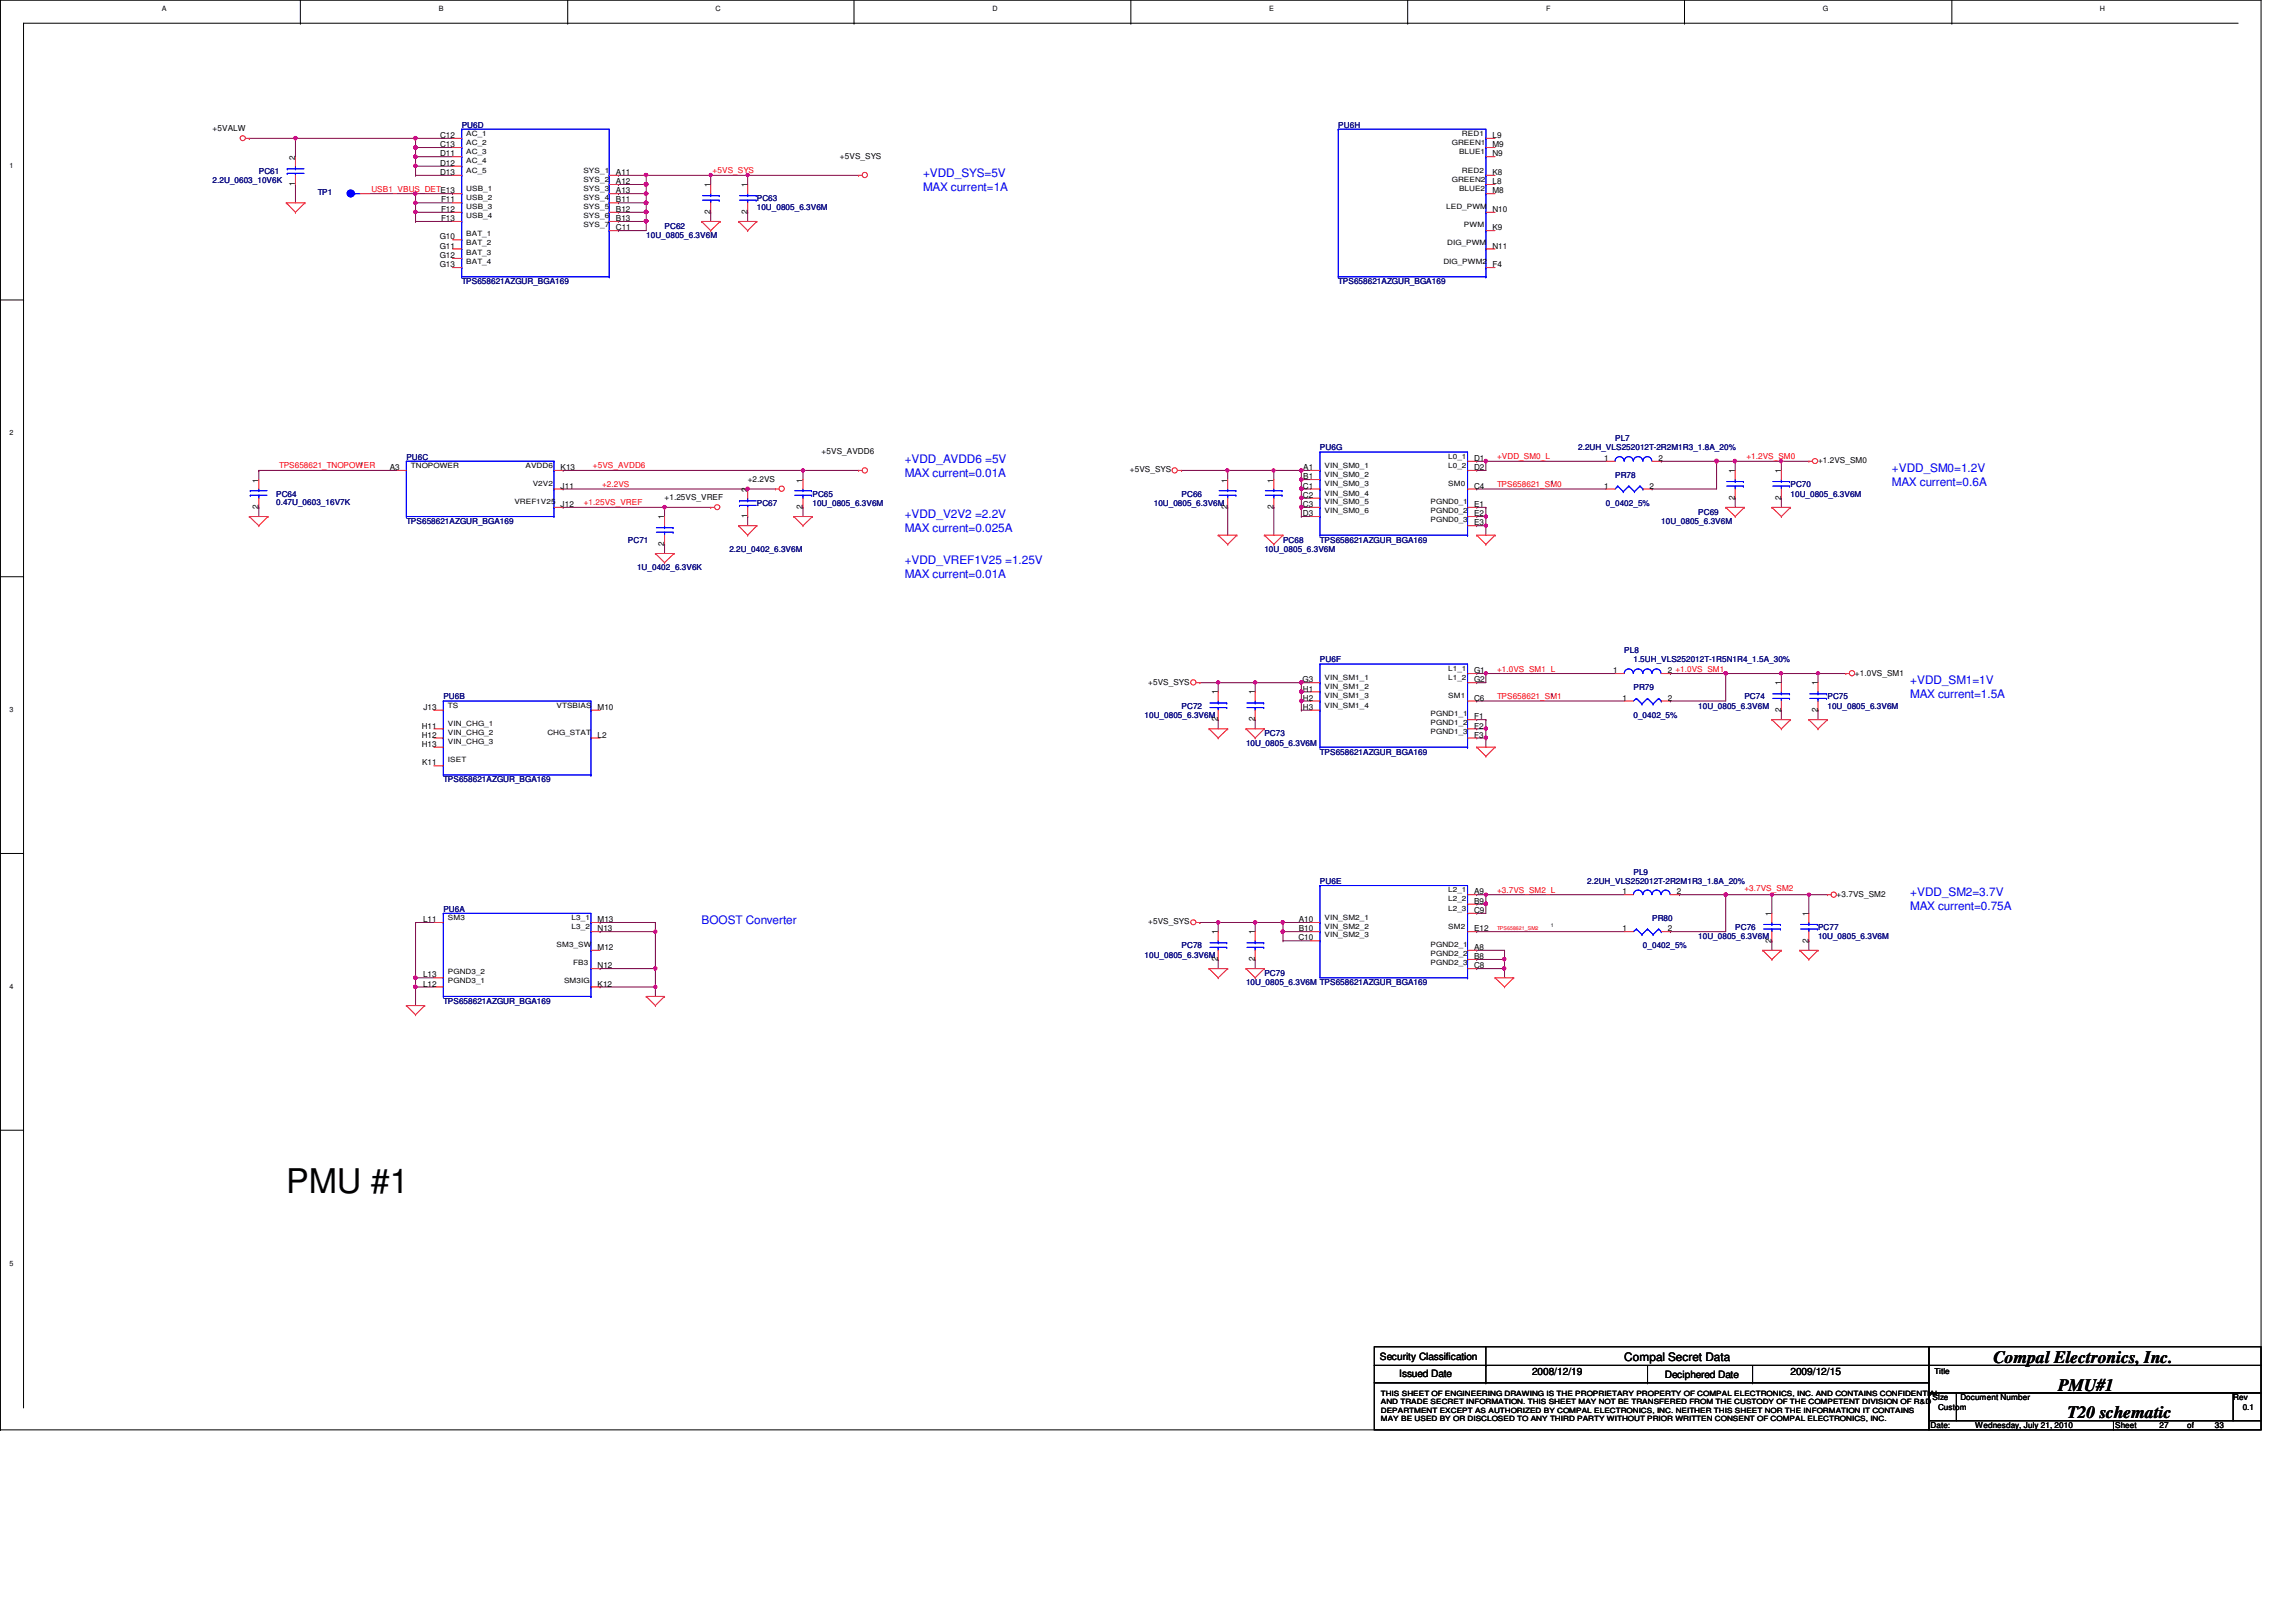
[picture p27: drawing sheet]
<svg xmlns="http://www.w3.org/2000/svg" width="297mm" height="210mm" viewBox="0 0 297 210" stroke-linecap="round" stroke-linejoin="round" font-family="sans-serif">
<defs><g id="words">
<text font-size="4.4" x="37" y="154.3">PMU #1</text>
<g font-size="2.2">
<text x="257.9" y="176.4">Compal Electronics, Inc.</text>
<text x="266.3" y="180">PMU#1</text>
<text x="267.5" y="183.5">T20 schematic</text>
</g>
<g font-size="1.5" fill="#00f">
<text x="119.4" y="22.9">+VDD_SYS=5V</text>
<text x="119.4" y="24.7">MAX current=1A</text>
<text x="117" y="59.9">+VDD_AVDD6 =5V</text>
<text x="117" y="61.7">MAX current=0.01A</text>
<text x="244.8" y="61.1">+VDD_SM0=1.2V</text>
<text x="244.8" y="62.9">MAX current=0.6A</text>
<text x="117" y="67.1">+VDD_V2V2 =2.2V</text>
<text x="117" y="68.8">MAX current=0.025A</text>
<text x="117" y="73">+VDD_VREF1V25 =1.25V</text>
<text x="117" y="74.8">MAX current=0.01A</text>
<text x="247.1" y="88.6">+VDD_SM1=1V</text>
<text x="247.1" y="90.3">MAX current=1.5A</text>
<text x="90.8" y="119.6">BOOST Converter</text>
<text x="247.1" y="116">+VDD_SM2=3.7V</text>
<text x="247.1" y="117.8">MAX current=0.75A</text>
</g>
<text font-size="1.5" x="210.1" y="176.1">Compal Secret Data</text>
<g font-size="1.3">
<text x="178.5" y="175.9">Security Classification</text>
<text x="181" y="178.2">Issued Date</text>
<text x="198.2" y="177.9">2008/12/19</text>
<text x="215.4" y="178.4">Deciphered Date</text>
<text x="231.6" y="177.9">2009/12/15</text>
</g>
<g font-size="1.1">
<text x="27.5" y="17">+5VALW</text>
<text x="56.9" y="17.9">C12</text>
<text x="193.1" y="17.9">L9</text>
<text x="38.2" y="20.7" transform="rotate(-90 38.2 20.7)">2</text>
<text x="56.9" y="22.6">D13</text>
<text x="56.9" y="21.5">D12</text>
<text x="56.9" y="20.2">D11</text>
<text x="56.9" y="19">C13</text>
<text x="79.7" y="23.8">A12</text>
<text x="79.7" y="22.6">A11</text>
<text x="108.7" y="20.5">+5VS_SYS</text>
<text x="193.1" y="23.8">L8</text>
<text x="193.1" y="22.6">K8</text>
<text x="193.1" y="20.2">N9</text>
<text x="193.1" y="19">M9</text>
<text x="38.2" y="24.1" transform="rotate(-90 38.2 24.1)">1</text>
<text x="57.1" y="28.6">F13</text>
<text x="57.1" y="27.4">F12</text>
<text x="57.1" y="26.2">F11</text>
<text x="79.7" y="29.8">C11</text>
<text x="79.7" y="28.6">B13</text>
<text x="79.7" y="27.4">B12</text>
<text x="79.7" y="26.2">B11</text>
<text x="79.7" y="25">A13</text>
<text x="91.9" y="27.7" transform="rotate(-90 91.9 27.7)">2</text>
<text x="91.9" y="24.2" transform="rotate(-90 91.9 24.2)">1</text>
<text x="96.7" y="27.7" transform="rotate(-90 96.7 27.7)">2</text>
<text x="96.7" y="24.2" transform="rotate(-90 96.7 24.2)">1</text>
<text x="193.1" y="29.8">K9</text>
<text x="193.1" y="27.4">N10</text>
<text x="193.1" y="25">M8</text>
<text x="56.9" y="34.6">G13</text>
<text x="56.9" y="33.4">G12</text>
<text x="56.9" y="32.2">G11</text>
<text x="56.9" y="31">G10</text>
<text x="193.1" y="34.6">F4</text>
<text x="193.1" y="32.2">N11</text>
<text x="106.3" y="58.8">+5VS_AVDD6</text>
<text x="190.7" y="59.6">D1</text>
<text x="207.5" y="59.6">1</text>
<text x="214.6" y="59.6">2</text>
<text x="235.2" y="59.9">+1.2VS_SM0</text>
<text x="33.4" y="65.9" transform="rotate(-90 33.4 65.9)">2</text>
<text x="33.4" y="62.4" transform="rotate(-90 33.4 62.4)">1</text>
<text x="50.4" y="60.8">A3</text>
<text x="72.5" y="65.6">J12</text>
<text x="72.5" y="63.2">J11</text>
<text x="72.5" y="60.8">K13</text>
<text x="86" y="64.7">+1.25VS_VREF</text>
<text x="96.7" y="63.6" transform="rotate(-90 96.7 63.6)">2</text>
<text x="96.7" y="62.3">+2.2VS</text>
<text x="103.8" y="65.9" transform="rotate(-90 103.8 65.9)">2</text>
<text x="103.8" y="62.4" transform="rotate(-90 103.8 62.4)">1</text>
<text x="146.2" y="61.1">+5VS_SYS</text>
<text x="158.8" y="65.9" transform="rotate(-90 158.8 65.9)">2</text>
<text x="158.8" y="62.4" transform="rotate(-90 158.8 62.4)">1</text>
<text x="164.8" y="65.9" transform="rotate(-90 164.8 65.9)">2</text>
<text x="164.8" y="62.4" transform="rotate(-90 164.8 62.4)">1</text>
<text x="168.6" y="65.6">C3</text>
<text x="168.6" y="64.4">C2</text>
<text x="168.6" y="63.2">C1</text>
<text x="168.6" y="62">B1</text>
<text x="168.6" y="60.8">A1</text>
<text x="190.7" y="65.6">E1</text>
<text x="190.7" y="63.2">C4</text>
<text x="190.7" y="60.8">D2</text>
<text x="207.5" y="63.2">1</text>
<text x="213.4" y="63.2">2</text>
<text x="224.4" y="64.7" transform="rotate(-90 224.4 64.7)">2</text>
<text x="224.4" y="61.2" transform="rotate(-90 224.4 61.2)">1</text>
<text x="230.4" y="64.7" transform="rotate(-90 230.4 64.7)">2</text>
<text x="230.4" y="61.2" transform="rotate(-90 230.4 61.2)">1</text>
<text x="85.9" y="70.7" transform="rotate(-90 85.9 70.7)">2</text>
<text x="85.9" y="67.2" transform="rotate(-90 85.9 67.2)">1</text>
<text x="96.7" y="67.1" transform="rotate(-90 96.7 67.1)">1</text>
<text x="168.6" y="66.8">D3</text>
<text x="190.7" y="68">E3</text>
<text x="190.7" y="66.8">E2</text>
<text x="148.5" y="88.6">+5VS_SYS</text>
<text x="157.6" y="89.9" transform="rotate(-90 157.6 89.9)">1</text>
<text x="162.3" y="89.9" transform="rotate(-90 162.3 89.9)">1</text>
<text x="168.5" y="88.3">G3</text>
<text x="168.6" y="89.5">H1</text>
<text x="190.7" y="88.3">G2</text>
<text x="190.7" y="87.1">G1</text>
<text x="208.7" y="87.1">1</text>
<text x="215.8" y="87.1">2 +1.0VS_SM1</text>
<text x="230.4" y="88.7" transform="rotate(-90 230.4 88.7)">1</text>
<text x="235.2" y="88.7" transform="rotate(-90 235.2 88.7)">1</text>
<text x="240" y="87.4">+1.0VS_SM1</text>
<text x="54.6" y="95.5">H12</text>
<text x="54.6" y="94.3">H11</text>
<text x="54.8" y="91.9">J13</text>
<text x="77.3" y="95.5">L2</text>
<text x="77.3" y="91.9">M10</text>
<text x="157.6" y="93.3" transform="rotate(-90 157.6 93.3)">2</text>
<text x="162.3" y="93.3" transform="rotate(-90 162.3 93.3)">2</text>
<text x="168.6" y="91.9">H3</text>
<text x="168.6" y="90.7">H2</text>
<text x="190.7" y="95.5">F3</text>
<text x="190.7" y="94.3">F2</text>
<text x="190.7" y="93.1">F1</text>
<text x="190.7" y="90.7">C6</text>
<text x="209.9" y="90.7">1</text>
<text x="215.8" y="90.7">2</text>
<text x="230.4" y="92.2" transform="rotate(-90 230.4 92.2)">2</text>
<text x="235.2" y="92.2" transform="rotate(-90 235.2 92.2)">2</text>
<text x="54.6" y="96.6">H13</text>
<text x="54.6" y="99.1">K11</text>
<text x="54.7" y="119.3">L11</text>
<text x="77.3" y="119.3">M13</text>
<text x="148.5" y="119.6">+5VS_SYS</text>
<text x="168" y="119.3">A10</text>
<text x="190.7" y="118.2">C9</text>
<text x="190.7" y="117">B9</text>
<text x="190.7" y="115.7">A9</text>
<text x="209.9" y="115.7">1</text>
<text x="217" y="115.7">2</text>
<text x="229.2" y="118.5" transform="rotate(-90 229.2 118.5)">1</text>
<text x="234" y="118.5" transform="rotate(-90 234 118.5)">1</text>
<text x="237.6" y="116">+3.7VS_SM2</text>
<text x="77.3" y="125.3">N12</text>
<text x="77.3" y="122.9">M12</text>
<text x="77.3" y="120.5">N13</text>
<text x="157.6" y="124.4" transform="rotate(-90 157.6 124.4)">2</text>
<text x="157.6" y="120.9" transform="rotate(-90 157.6 120.9)">1</text>
<text x="162.3" y="124.4" transform="rotate(-90 162.3 124.4)">2</text>
<text x="162.3" y="120.9" transform="rotate(-90 162.3 120.9)">1</text>
<text x="168" y="121.7">C10</text>
<text x="168" y="120.5">B10</text>
<text x="190.7" y="125.3">C8</text>
<text x="190.7" y="124.1">B8</text>
<text x="190.7" y="122.9">A8</text>
<text x="190.7" y="120.5">E12</text>
<text x="209.9" y="120.5">1</text>
<text x="215.8" y="120.5">2</text>
<text x="229.2" y="122" transform="rotate(-90 229.2 122)">2</text>
<text x="234" y="122" transform="rotate(-90 234 122)">2</text>
<text x="54.7" y="126.5">L13</text>
<text x="54.7" y="127.7">L12</text>
<text x="77.3" y="127.7">K12</text>
<text x="250.3" y="177.8">Title</text>
<text x="249.8" y="184.8">Date:</text>
<text x="250" y="181.2">Size</text>
<text x="250.7" y="182.4">Custom</text>
<text x="253.6" y="181.2">Document Number</text>
<text x="255.5" y="184.8">Wednesday, July 21, 2010</text>
<text x="273.6" y="184.8">Sheet</text>
<text x="279.4" y="184.8">27</text>
<text x="283" y="184.8">of</text>
<text x="286.6" y="184.8">33</text>
<text x="288.9" y="181.2">Rev</text>
<text x="290.1" y="182.4">0.1</text>
</g>
<g font-size="1.1" fill="#000080">
<text x="59.7" y="16.5">PU6D</text>
<text x="173.1" y="16.5">PU6H</text>
<text x="27.5" y="23.7">2.2U_0603_10V6K</text>
<text x="33.5" y="22.5">PC61</text>
<text x="41.1" y="25.2">TP1</text>
<text x="86" y="29.6">PC62</text>
<text x="97.9" y="26">PC63</text>
<text x="97.9" y="27.2">10U_0805_6.3V6M</text>
<text x="83.6" y="30.8">10U_0805_6.3V6M</text>
<text x="59.7" y="36.8">TPS658621AZGUR_BGA169</text>
<text x="173.1" y="36.8">TPS658621AZGUR_BGA169</text>
<text x="52.6" y="59.5">PU6C</text>
<text x="170.8" y="58.3">PU6G</text>
<text x="204.2" y="58.3">2.2UH_VLS252012T-2R2M1R3_1.8A_20%</text>
<text x="209" y="57.1">PL7</text>
<text x="35.7" y="64.3">PC64</text>
<text x="35.7" y="65.3">0.47U_0603_16V7K</text>
<text x="97.9" y="65.4">PC67</text>
<text x="105.1" y="64.3">PC65</text>
<text x="105.1" y="65.4">10U_0805_6.3V6M</text>
<text x="149.3" y="65.4">10U_0805_6.3V6M</text>
<text x="152.9" y="64.3">PC66</text>
<text x="207.8" y="65.4">0_0402_5%</text>
<text x="209" y="61.8">PR78</text>
<text x="231.6" y="63">PC70</text>
<text x="231.6" y="64.3">10U_0805_6.3V6M</text>
<text x="52.6" y="67.8">TPS658621AZGUR_BGA169</text>
<text x="81.2" y="70.2">PC71</text>
<text x="94.4" y="71.4">2.2U_0402_6.3V6M</text>
<text x="163.6" y="71.4">10U_0805_6.3V6M</text>
<text x="166" y="70.2">PC68</text>
<text x="170.8" y="70.2">TPS658621AZGUR_BGA169</text>
<text x="214.9" y="67.8">10U_0805_6.3V6M</text>
<text x="219.7" y="66.6">PC69</text>
<text x="82.4" y="73.8">1U_0402_6.3V6K</text>
<text x="170.8" y="85.7">PU6F</text>
<text x="210.1" y="84.5">PL8</text>
<text x="211.3" y="85.7">1.5UH_VLS252012T-1R5N1R4_1.5A_30%</text>
<text x="211.3" y="89.3">PR79</text>
<text x="57.4" y="90.5">PU6B</text>
<text x="148.1" y="92.9">10U_0805_6.3V6M</text>
<text x="152.9" y="91.7">PC72</text>
<text x="163.6" y="95.3">PC73</text>
<text x="211.3" y="92.9">0_0402_5%</text>
<text x="219.7" y="91.7">10U_0805_6.3V6M</text>
<text x="225.7" y="90.5">PC74</text>
<text x="236.4" y="90.5">PC75</text>
<text x="236.4" y="91.7">10U_0805_6.3V6M</text>
<text x="57.4" y="101.3">TPS658621AZGUR_BGA169</text>
<text x="161.2" y="96.5">10U_0805_6.3V6M</text>
<text x="170.8" y="97.7">TPS658621AZGUR_BGA169</text>
<text x="211.3" y="113.2">PL9</text>
<text x="57.4" y="118">PU6A</text>
<text x="170.8" y="114.4">PU6E</text>
<text x="205.4" y="114.4">2.2UH_VLS252012T-2R2M1R3_1.8A_20%</text>
<text x="213.7" y="119.2">PR80</text>
<text x="148.1" y="124">10U_0805_6.3V6M</text>
<text x="152.9" y="122.7">PC78</text>
<text x="212.6" y="122.7">0_0402_5%</text>
<text x="219.7" y="121.5">10U_0805_6.3V6M</text>
<text x="224.5" y="120.4">PC76</text>
<text x="235.2" y="120.4">PC77</text>
<text x="235.2" y="121.5">10U_0805_6.3V6M</text>
<text x="57.4" y="129.9">TPS658621AZGUR_BGA169</text>
<text x="161.2" y="127.5">10U_0805_6.3V6M TPS658621AZGUR_BGA169</text>
<text x="163.6" y="126.3">PC79</text>
</g>
<g font-size="1.1" fill="#f00">
<text x="92.2" y="22.4">+5VS_SYS</text>
<text x="48" y="24.8">USB1_VBUS_DETE13</text>
<text x="193.7" y="59.4">+VDD_SM0_L</text>
<text x="225.9" y="59.4">+1.2VS_SM0</text>
<text x="36.1" y="60.6">TPS658621_TNOPOWER</text>
<text x="75.5" y="65.4">+1.25VS_VREF</text>
<text x="76.7" y="60.6">+5VS_AVDD6</text>
<text x="77.9" y="63">+2.2VS</text>
<text x="193.7" y="63">TPS658621_SM0</text>
<text x="193.7" y="86.9">+1.0VS_SM1_L</text>
<text x="193.7" y="90.5">TPS658621_SM1</text>
<text x="193.7" y="115.5">+3.7VS_SM2_L</text>
<text x="225.7" y="115.3">+3.7VS_SM2</text>
</g>
<g font-size=".9">
<text x="21" y="1.4">A</text>
<text x="56.8" y="1.4">B</text>
<text x="92.6" y="1.4">C</text>
<text x="128.4" y="1.4">D</text>
<text x="164.2" y="1.4">E</text>
<text x="200" y="1.4">F</text>
<text x="235.8" y="1.4">G</text>
<text x="271.7" y="1.4">H</text>
<text x="60.3" y="17.6">AC_1</text>
<text x="189.1" y="17.6">RED1</text>
<text x="1.2" y="21.8">1</text>
<text x="60.3" y="22.4">AC_5</text>
<text x="60.3" y="21.1">AC_4</text>
<text x="60.3" y="19.9">AC_3</text>
<text x="60.3" y="18.8">AC_2</text>
<text x="75.5" y="23.5">SYS_2</text>
<text x="75.5" y="22.4">SYS_1</text>
<text x="187.8" y="23.5">GREEN2</text>
<text x="187.8" y="18.8">GREEN1</text>
<text x="188.8" y="19.9">BLUE1</text>
<text x="189.1" y="22.4">RED2</text>
<text x="60.3" y="28.2">USB_4</text>
<text x="60.3" y="27">USB_3</text>
<text x="60.3" y="25.9">USB_2</text>
<text x="60.3" y="24.7">USB_1</text>
<text x="75.5" y="29.4">SYS_7</text>
<text x="75.5" y="28.2">SYS_6</text>
<text x="75.5" y="27">SYS_5</text>
<text x="75.5" y="25.9">SYS_4</text>
<text x="75.5" y="24.7">SYS_3</text>
<text x="187.1" y="27">LED_PWM</text>
<text x="188.8" y="24.7">BLUE2</text>
<text x="189.4" y="29.4">PWM</text>
<text x="60.3" y="34.2">BAT_4</text>
<text x="60.3" y="33">BAT_3</text>
<text x="60.3" y="31.7">BAT_2</text>
<text x="60.3" y="30.6">BAT_1</text>
<text x="186.7" y="34.2">DIG_PWM2</text>
<text x="187.2" y="31.7">DIG_PWM</text>
<text x="1.2" y="56.3">2</text>
<text x="187.4" y="59.4">L0_1</text>
<text x="53.2" y="60.5">TNOPOWER</text>
<text x="66.5" y="65.2">VREF1V25</text>
<text x="68" y="60.5">AVDD6</text>
<text x="68.9" y="62.9">V2V2</text>
<text x="171.4" y="65.2">VIN_SM0_5</text>
<text x="171.4" y="64.1">VIN_SM0_4</text>
<text x="171.4" y="62.9">VIN_SM0_3</text>
<text x="171.4" y="61.7">VIN_SM0_2</text>
<text x="171.4" y="60.5">VIN_SM0_1</text>
<text x="185.1" y="65.2">PGND0_1</text>
<text x="187.4" y="62.9">SM0</text>
<text x="187.4" y="60.5">L0_2</text>
<text x="171.4" y="66.4">VIN_SM0_6</text>
<text x="185.1" y="67.6">PGND0_3</text>
<text x="185.1" y="66.4">PGND0_2</text>
<text x="171.4" y="89.2">VIN_SM1_2</text>
<text x="171.4" y="88">VIN_SM1_1</text>
<text x="187.4" y="88">L1_2</text>
<text x="187.4" y="86.8">L1_1</text>
<text x="1.2" y="92.2">3</text>
<text x="58" y="95.2">VIN_CHG_2</text>
<text x="58" y="94">VIN_CHG_1</text>
<text x="58" y="91.6">TS</text>
<text x="70.8" y="95.2">CHG_STAT</text>
<text x="72" y="91.6">VTSBIAS</text>
<text x="171.4" y="91.6">VIN_SM1_4</text>
<text x="171.4" y="90.4">VIN_SM1_3</text>
<text x="185.1" y="95">PGND1_3</text>
<text x="185.1" y="93.9">PGND1_2</text>
<text x="185.1" y="92.7">PGND1_1</text>
<text x="187.4" y="90.4">SM1</text>
<text x="58" y="96.2">VIN_CHG_3</text>
<text x="58" y="98.6">ISET</text>
<text x="58" y="119">SM3</text>
<text x="74" y="119">L3_1</text>
<text x="171.4" y="119">VIN_SM2_1</text>
<text x="187.4" y="117.9">L2_3</text>
<text x="187.4" y="116.6">L2_2</text>
<text x="187.4" y="115.4">L2_1</text>
<text x="72" y="122.6">SM3_SW</text>
<text x="74" y="120.2">L3_2</text>
<text x="74.2" y="124.9">FB3</text>
<text x="171.4" y="121.3">VIN_SM2_3</text>
<text x="171.4" y="120.2">VIN_SM2_2</text>
<text x="185.1" y="124.9">PGND2_3</text>
<text x="185.1" y="123.7">PGND2_2</text>
<text x="185.1" y="122.5">PGND2_1</text>
<text x="187.4" y="120.2">SM2</text>
<text x="1.2" y="128">4</text>
<text x="58" y="126.1">PGND3_2</text>
<text x="58" y="127.3">PGND3_1</text>
<text x="73" y="127.3">SM3IG</text>
<text x="1.2" y="163.8">5</text>
<text x="178.6" y="180.6">THIS SHEET OF ENGINEERING DRAWING IS THE PROPRIETARY PROPERTY OF COMPAL ELECTRONICS, INC. AND CONTAINS CONFIDENTIAL</text>
<text x="178.6" y="181.7">AND TRADE SECRET INFORMATION. THIS SHEET MAY NOT BE TRANSFERED FROM THE CUSTODY OF THE COMPETENT DIVISION OF R&amp;D</text>
<text x="178.6" y="182.8">DEPARTMENT EXCEPT AS AUTHORIZED BY COMPAL ELECTRONICS, INC. NEITHER THIS SHEET NOR THE INFORMATION IT CONTAINS</text>
<text x="178.6" y="183.9">MAY BE USED BY OR DISCLOSED TO ANY THIRD PARTY WITHOUT PRIOR WRITTEN CONSENT OF COMPAL ELECTRONICS, INC.</text>
</g>
<g font-size=".7">
<text x="46.6" y="60.3">1</text>
<text x="200.6" y="62.7">1</text>
<text x="200.6" y="90.2">1</text>
<text x="200.6" y="120">1</text>
</g>
<text font-size=".7" fill="#f00" x="193.7" y="120.3">TPS658621_SM2</text>
</g></defs>
<path d="M0 0h292.5v185h-292.5z" fill="none" stroke="#000" stroke-width=".13"/>
<g fill="none" stroke="#800040" stroke-width=".13">
<path d="M157.6 124.2h.1M157.6 124.2v1.1M162.4 124.2h.1M162.4 124.2v1.1M191 125.3h.1M191 123h.1M191 125.3h3.6M191 123h3.6M194.6 125.3h.1M194.6 123h.1M194.6 124.2h.1M194.6 123v3.5"/>
<path d="M229.2 121.8h.1M229.2 121.8v1.2"/>
</g>
<path d="M194.4 125.2h.3l.1 .1-.1 .2-.1 .1-.2-.1z" fill-rule="evenodd" fill="#f0f"/>
<path d="M194.4 125.2h.3l.1 .1-.1 .2-.1 .1-.2-.1z" fill="none" stroke="#f0f" stroke-width=".13"/>
<path d="M194.4 124h.3l.1 .1-.1 .2h-.1h-.2z" fill-rule="evenodd" fill="#f0f"/>
<path d="M194.4 124h.3l.1 .1-.1 .2h-.1h-.2z" fill="none" stroke="#f0f" stroke-width=".13"/>
<path d="M191 124.2h.1M191 124.2h3.6" fill="none" stroke="#800040" stroke-width=".13"/>
<path d="M194.4 124h.3l.1 .1-.1 .2h-.1h-.2z" fill-rule="evenodd" fill="#f0f"/>
<path d="M194.4 124h.3l.1 .1-.1 .2h-.1h-.2z" fill="none" stroke="#f0f" stroke-width=".13"/>
<path d="M229.2 115.8h.1M229.2 115.8v2.4M191 120.6h.1M191 120.6h19.1M234 121.8h.1M234 121.8v1.2" fill="none" stroke="#800040" stroke-width=".13"/>
<path d="M229.1 115.6h.3v.2v.1l-.2 .1-.1-.1z" fill-rule="evenodd" fill="#f0f"/>
<path d="M229.1 115.6h.3v.2v.1l-.2 .1-.1-.1z" fill="none" stroke="#f0f" stroke-width=".13"/>
<path d="M234 115.8h.1M234 115.8v2.4" fill="none" stroke="#800040" stroke-width=".13"/>
<path d="M233.9 115.6h.3v.2v.1l-.2 .1-.1-.1z" fill-rule="evenodd" fill="#f0f"/>
<path d="M233.9 115.6h.3v.2v.1l-.2 .1-.1-.1z" fill="none" stroke="#f0f" stroke-width=".13"/>
<path d="M223.3 115.8h.1M223.3 115.8v4.8h-7.2M216.1 120.6h.1" fill="none" stroke="#800040" stroke-width=".13"/>
<path d="M223.1 115.6h.3l.1 .2-.1 .1-.1 .1-.2-.1z" fill-rule="evenodd" fill="#f0f"/>
<path d="M223.1 115.6h.3l.1 .2-.1 .1-.1 .1-.2-.1z" fill="none" stroke="#f0f" stroke-width=".13"/>
<path d="M217.3 115.8h.1M217.3 115.8h6" fill="none" stroke="#800040" stroke-width=".13"/>
<path d="M223.1 115.6h.3l.1 .2-.1 .1-.1 .1-.2-.1z" fill-rule="evenodd" fill="#f0f"/>
<path d="M223.1 115.6h.3l.1 .2-.1 .1-.1 .1-.2-.1z" fill="none" stroke="#f0f" stroke-width=".13"/>
<path d="M191 118.2h.1M192.2 117h.1M192.2 117v1.2h-1.2M234 115.8h.1M234 115.8h2.4" fill="none" stroke="#800040" stroke-width=".13"/>
<path d="M192.1 116.8h.3v.2v.1l-.2 .1-.1-.1z" fill-rule="evenodd" fill="#f0f"/>
<path d="M192.1 116.8h.3v.2v.1l-.2 .1-.1-.1z" fill="none" stroke="#f0f" stroke-width=".13"/>
<path d="M191 117h.1M191 117h1.2" fill="none" stroke="#800040" stroke-width=".13"/>
<path d="M192.1 116.8h.3v.2v.1l-.2 .1-.1-.1z" fill-rule="evenodd" fill="#f0f"/>
<path d="M192.1 116.8h.3v.2v.1l-.2 .1-.1-.1z" fill="none" stroke="#f0f" stroke-width=".13"/>
<path d="M191 115.8h.1M191 115.8h1.2M192.2 115.8h.1M192.2 115.8v1.2" fill="none" stroke="#800040" stroke-width=".13"/>
<path d="M192.1 116.8h.3v.2v.1l-.2 .1-.1-.1z" fill-rule="evenodd" fill="#f0f"/>
<path d="M192.1 116.8h.3v.2v.1l-.2 .1-.1-.1z" fill="none" stroke="#f0f" stroke-width=".13"/>
<path d="M192.1 115.6h.3v.2v.1l-.2 .1-.1-.1z" fill-rule="evenodd" fill="#f0f"/>
<path d="M192.1 115.6h.3v.2v.1l-.2 .1-.1-.1z" fill="none" stroke="#f0f" stroke-width=".13"/>
<path d="M157.6 119.4h.1M157.6 119.4v1.2M162.4 119.4h.1M162.4 119.4h3.6M192.2 115.8h.1M192.2 115.8h17.9" fill="none" stroke="#800040" stroke-width=".13"/>
<path d="M162.2 119.2h.3l.1 .1-.1 .2-.1 .1-.2-.1z" fill-rule="evenodd" fill="#f0f"/>
<path d="M162.2 119.2h.3l.1 .1-.1 .2-.1 .1-.2-.1z" fill="none" stroke="#f0f" stroke-width=".13"/>
<path d="M166 119.4h.1M166 119.4v1.2" fill="none" stroke="#800040" stroke-width=".13"/>
<path d="M165.8 120.4h.3l.1 .2-.1 .1-.2 .1-.1-.1z" fill-rule="evenodd" fill="#f0f"/>
<path d="M165.8 120.4h.3l.1 .2-.1 .1-.2 .1-.1-.1z" fill="none" stroke="#f0f" stroke-width=".13"/>
<path d="M165.8 119.2h.3l.1 .1-.1 .2-.2 .1-.1-.1z" fill-rule="evenodd" fill="#f0f"/>
<path d="M165.8 119.2h.3l.1 .1-.1 .2-.2 .1-.1-.1z" fill="none" stroke="#f0f" stroke-width=".13"/>
<path d="M166 119.4h.1M166 119.4h3.5M166 120.6h.1M166 121.8h.1M166 120.6v1.2M166 121.8h3.5M166 120.6h3.5" fill="none" stroke="#800040" stroke-width=".13"/>
<path d="M165.8 120.4h.3l.1 .2-.1 .1-.2 .1-.1-.1z" fill-rule="evenodd" fill="#f0f"/>
<path d="M165.8 120.4h.3l.1 .2-.1 .1-.2 .1-.1-.1z" fill="none" stroke="#f0f" stroke-width=".13"/>
<g fill="none" stroke="#800040" stroke-width=".13">
<path d="M157.6 93.1h.1M157.6 93.1v1.2M162.4 93.1h.1M162.4 93.1v1.2M191 95.5h.1M191 93.1h.1M191 95.5h1.2M191 93.1h1.2M192.2 95.5h.1M192.2 93.1h.1M192.2 94.3h.1M192.2 93.1v3.6"/>
<path d="M230.5 91.9h.1M230.5 91.9v1.2M162.4 119.4h.1M162.4 119.4v1.2"/>
</g>
<path d="M192.1 95.3h.3v.2v.1l-.2 .1-.1-.1z" fill-rule="evenodd" fill="#f0f"/>
<path d="M192.1 95.3h.3v.2v.1l-.2 .1-.1-.1z" fill="none" stroke="#f0f" stroke-width=".13"/>
<path d="M192.1 94.1h.3v.2v.1l-.2 .1-.1-.1z" fill-rule="evenodd" fill="#f0f"/>
<path d="M192.1 94.1h.3v.2v.1l-.2 .1-.1-.1z" fill="none" stroke="#f0f" stroke-width=".13"/>
<path d="M191 94.3h.1M191 94.3h1.2" fill="none" stroke="#800040" stroke-width=".13"/>
<path d="M192.1 94.1h.3v.2v.1l-.2 .1-.1-.1z" fill-rule="evenodd" fill="#f0f"/>
<path d="M192.1 94.1h.3v.2v.1l-.2 .1-.1-.1z" fill="none" stroke="#f0f" stroke-width=".13"/>
<path d="M191 90.7h.1M191 90.7h19.1M216.1 90.7h.1M223.3 87.2h.1M223.3 87.2v3.5h-7.2M230.5 87.2h.1M230.5 87.2v1.1M235.2 91.9h.1M235.2 87.2h.1M235.2 87.2v1.1M235.2 91.9v1.2" fill="none" stroke="#800040" stroke-width=".13"/>
<path d="M223.1 87h.3l.1 .1-.1 .2h-.1h-.2z" fill-rule="evenodd" fill="#f0f"/>
<path d="M223.1 87h.3l.1 .1-.1 .2h-.1h-.2z" fill="none" stroke="#f0f" stroke-width=".13"/>
<path d="M216.1 87.2h.1M216.1 87.2h7.2" fill="none" stroke="#800040" stroke-width=".13"/>
<path d="M223.1 87h.3l.1 .1-.1 .2h-.1h-.2z" fill-rule="evenodd" fill="#f0f"/>
<path d="M223.1 87h.3l.1 .1-.1 .2h-.1h-.2z" fill="none" stroke="#f0f" stroke-width=".13"/>
<path d="M235.2 87.2h.1M235.2 87.2h3.6" fill="none" stroke="#800040" stroke-width=".13"/>
<path d="M235 87h.3l.1 .1-.1 .2h-.1h-.2z" fill-rule="evenodd" fill="#f0f"/>
<path d="M235 87h.3l.1 .1-.1 .2h-.1h-.2z" fill="none" stroke="#f0f" stroke-width=".13"/>
<path d="M192.2 87.2h.1M192.2 87.2h16.8" fill="none" stroke="#800040" stroke-width=".13"/>
<path d="M192.1 87h.3v.1v.2h-.2h-.1z" fill-rule="evenodd" fill="#f0f"/>
<path d="M192.1 87h.3v.1v.2h-.2h-.1z" fill="none" stroke="#f0f" stroke-width=".13"/>
<path d="M157.6 88.3h.1M157.6 88.3v1.2M191 88.3h.1M192.2 87.2h.1M192.2 87.2v1.1h-1.2" fill="none" stroke="#800040" stroke-width=".13"/>
<path d="M157.4 88.2h.3l.1 .1-.1 .1-.1 .1-.2-.1z" fill-rule="evenodd" fill="#f0f"/>
<path d="M157.4 88.2h.3l.1 .1-.1 .1-.1 .1-.2-.1z" fill="none" stroke="#f0f" stroke-width=".13"/>
<path d="M162.4 88.3h.1M162.4 88.3v1.2M162.4 88.3h6" fill="none" stroke="#800040" stroke-width=".13"/>
<path d="M162.2 88.2h.3l.1 .1-.1 .1-.1 .1-.2-.1z" fill-rule="evenodd" fill="#f0f"/>
<path d="M162.2 88.2h.3l.1 .1-.1 .1-.1 .1-.2-.1z" fill="none" stroke="#f0f" stroke-width=".13"/>
<path d="M168.4 88.3h.1M168.4 88.3v1.2" fill="none" stroke="#800040" stroke-width=".13"/>
<path d="M168.2 89.3h.3l.1 .2-.1 .2h-.1h-.2z" fill-rule="evenodd" fill="#f0f"/>
<path d="M168.2 89.3h.3l.1 .2-.1 .2h-.1h-.2z" fill="none" stroke="#f0f" stroke-width=".13"/>
<path d="M168.2 88.2h.3l.1 .1-.1 .1-.1 .1-.2-.1z" fill-rule="evenodd" fill="#f0f"/>
<path d="M168.2 88.2h.3l.1 .1-.1 .1-.1 .1-.2-.1z" fill="none" stroke="#f0f" stroke-width=".13"/>
<path d="M168.4 89.5h.1M168.4 89.5v1.2" fill="none" stroke="#800040" stroke-width=".13"/>
<path d="M168.2 90.6h.3l.1 .1-.1 .2h-.1h-.2z" fill-rule="evenodd" fill="#f0f"/>
<path d="M168.2 90.6h.3l.1 .1-.1 .2h-.1h-.2z" fill="none" stroke="#f0f" stroke-width=".13"/>
<path d="M168.2 89.3h.3l.1 .2-.1 .2h-.1h-.2z" fill-rule="evenodd" fill="#f0f"/>
<path d="M168.2 89.3h.3l.1 .2-.1 .2h-.1h-.2z" fill="none" stroke="#f0f" stroke-width=".13"/>
<path d="M168.4 90.7h.1M168.4 91.9h.1M168.4 89.5h.1M168.4 90.7v1.2M168.4 91.9h1.1M168.4 89.5h1.1M168.4 90.7h1.1" fill="none" stroke="#800040" stroke-width=".13"/>
<path d="M168.2 90.6h.3l.1 .1-.1 .2h-.1h-.2z" fill-rule="evenodd" fill="#f0f"/>
<path d="M168.2 90.6h.3l.1 .1-.1 .2h-.1h-.2z" fill="none" stroke="#f0f" stroke-width=".13"/>
<path d="M168.4 88.3h.1M168.4 88.3h1.1" fill="none" stroke="#800040" stroke-width=".13"/>
<path d="M168.2 88.2h.3l.1 .1-.1 .1-.1 .1-.2-.1z" fill-rule="evenodd" fill="#f0f"/>
<path d="M168.2 88.2h.3l.1 .1-.1 .1-.1 .1-.2-.1z" fill="none" stroke="#f0f" stroke-width=".13"/>
<g fill="none" stroke="#800040" stroke-width=".13">
<path d="M158.8 65.7h.1M158.8 65.7v3.6M164.8 65.7h.1M164.8 65.7v3.6M191 68h.1M191 65.7h.1M191 68h1.2M191 65.7h1.2M192.2 68h.1M192.2 65.7h.1M192.2 66.8h.1M192.2 65.7v3.6"/>
<path d="M224.5 64.5h.1M224.5 64.5v1.2"/>
</g>
<path d="M192.1 67.9h.3v.1v.2h-.2h-.1z" fill-rule="evenodd" fill="#f0f"/>
<path d="M192.1 67.9h.3v.1v.2h-.2h-.1z" fill="none" stroke="#f0f" stroke-width=".13"/>
<path d="M192.1 66.7h.3v.1v.2l-.2 .1-.1-.1z" fill-rule="evenodd" fill="#f0f"/>
<path d="M192.1 66.7h.3v.1v.2l-.2 .1-.1-.1z" fill="none" stroke="#f0f" stroke-width=".13"/>
<path d="M224.5 59.7h.1M224.5 59.7v1.2M191 63.3h.1M191 63.3h16.8M230.5 64.5h.1M230.5 64.5v1.2" fill="none" stroke="#800040" stroke-width=".13"/>
<path d="M224.3 59.5h.3l.1 .1-.1 .2-.2 .1-.1-.1z" fill-rule="evenodd" fill="#f0f"/>
<path d="M224.3 59.5h.3l.1 .1-.1 .2-.2 .1-.1-.1z" fill="none" stroke="#f0f" stroke-width=".13"/>
<path d="M222.1 59.7h.1M222.1 59.7v3.6h-8.4M230.5 59.7h.1M230.5 59.7v1.2M213.7 63.3h.1" fill="none" stroke="#800040" stroke-width=".13"/>
<path d="M221.9 59.5h.3l.1 .1-.1 .2-.1 .1-.2-.1z" fill-rule="evenodd" fill="#f0f"/>
<path d="M221.9 59.5h.3l.1 .1-.1 .2-.1 .1-.2-.1z" fill="none" stroke="#f0f" stroke-width=".13"/>
<path d="M214.9 59.7h.1M214.9 59.7h7.2" fill="none" stroke="#800040" stroke-width=".13"/>
<path d="M221.9 59.5h.3l.1 .1-.1 .2-.1 .1-.2-.1z" fill-rule="evenodd" fill="#f0f"/>
<path d="M221.9 59.5h.3l.1 .1-.1 .2-.1 .1-.2-.1z" fill="none" stroke="#f0f" stroke-width=".13"/>
<path d="M230.5 59.7h.1M230.5 59.7h3.5" fill="none" stroke="#800040" stroke-width=".13"/>
<path d="M230.3 59.5h.3v.1v.2l-.2 .1-.1-.1z" fill-rule="evenodd" fill="#f0f"/>
<path d="M230.3 59.5h.3v.1v.2l-.2 .1-.1-.1z" fill="none" stroke="#f0f" stroke-width=".13"/>
<path d="M192.2 59.7h.1M192.2 59.7h15.6" fill="none" stroke="#800040" stroke-width=".13"/>
<path d="M192.1 59.5h.3v.1v.2l-.2 .1-.1-.1z" fill-rule="evenodd" fill="#f0f"/>
<path d="M192.1 59.5h.3v.1v.2l-.2 .1-.1-.1z" fill="none" stroke="#f0f" stroke-width=".13"/>
<path d="M192.2 59.7h.1M192.2 59.7v1.2h-1.2M158.8 60.9h.1M158.8 60.9v1.2M164.8 60.9h.1M164.8 60.9h3.6M191 60.9h.1" fill="none" stroke="#800040" stroke-width=".13"/>
<path d="M164.6 60.7h.3l.1 .2-.1 .1-.1 .1-.2-.1z" fill-rule="evenodd" fill="#f0f"/>
<path d="M164.6 60.7h.3l.1 .2-.1 .1-.1 .1-.2-.1z" fill="none" stroke="#f0f" stroke-width=".13"/>
<path d="M168.4 60.9h.1M168.4 60.9v1.2" fill="none" stroke="#800040" stroke-width=".13"/>
<path d="M168.2 61.9h.3l.1 .2-.1 .1-.1 .1-.2-.1z" fill-rule="evenodd" fill="#f0f"/>
<path d="M168.2 61.9h.3l.1 .2-.1 .1-.1 .1-.2-.1z" fill="none" stroke="#f0f" stroke-width=".13"/>
<path d="M168.2 60.7h.3l.1 .2-.1 .1-.1 .1-.2-.1z" fill-rule="evenodd" fill="#f0f"/>
<path d="M168.2 60.7h.3l.1 .2-.1 .1-.1 .1-.2-.1z" fill="none" stroke="#f0f" stroke-width=".13"/>
<path d="M168.4 62.1h.1M168.4 62.1v1.2" fill="none" stroke="#800040" stroke-width=".13"/>
<path d="M168.2 63.1h.3l.1 .1-.1 .2-.1 .1-.2-.1z" fill-rule="evenodd" fill="#f0f"/>
<path d="M168.2 63.1h.3l.1 .1-.1 .2-.1 .1-.2-.1z" fill="none" stroke="#f0f" stroke-width=".13"/>
<path d="M168.2 61.9h.3l.1 .2-.1 .1-.1 .1-.2-.1z" fill-rule="evenodd" fill="#f0f"/>
<path d="M168.2 61.9h.3l.1 .2-.1 .1-.1 .1-.2-.1z" fill="none" stroke="#f0f" stroke-width=".13"/>
<path d="M168.4 63.3h.1M168.4 63.3v1.2" fill="none" stroke="#800040" stroke-width=".13"/>
<path d="M168.2 64.3h.3l.1 .1-.1 .2h-.1h-.2z" fill-rule="evenodd" fill="#f0f"/>
<path d="M168.2 64.3h.3l.1 .1-.1 .2h-.1h-.2z" fill="none" stroke="#f0f" stroke-width=".13"/>
<path d="M168.2 63.1h.3l.1 .1-.1 .2-.1 .1-.2-.1z" fill-rule="evenodd" fill="#f0f"/>
<path d="M168.2 63.1h.3l.1 .1-.1 .2-.1 .1-.2-.1z" fill="none" stroke="#f0f" stroke-width=".13"/>
<path d="M168.4 64.5h.1M168.4 64.5v1.2" fill="none" stroke="#800040" stroke-width=".13"/>
<path d="M168.2 65.5h.3l.1 .1-.1 .2-.1 .1-.2-.1z" fill-rule="evenodd" fill="#f0f"/>
<path d="M168.2 65.5h.3l.1 .1-.1 .2-.1 .1-.2-.1z" fill="none" stroke="#f0f" stroke-width=".13"/>
<path d="M168.2 64.3h.3l.1 .1-.1 .2h-.1h-.2z" fill-rule="evenodd" fill="#f0f"/>
<path d="M168.2 64.3h.3l.1 .1-.1 .2h-.1h-.2z" fill="none" stroke="#f0f" stroke-width=".13"/>
<path d="M168.4 65.7h.1M168.4 66.8h.1M168.4 64.5h.1M168.4 62.1h.1M168.4 65.7v1.1M168.4 66.8h1.1M168.4 64.5h1.1M168.4 62.1h1.1M168.4 65.7h1.1" fill="none" stroke="#800040" stroke-width=".13"/>
<path d="M168.2 65.5h.3l.1 .1-.1 .2-.1 .1-.2-.1z" fill-rule="evenodd" fill="#f0f"/>
<path d="M168.2 65.5h.3l.1 .1-.1 .2-.1 .1-.2-.1z" fill="none" stroke="#f0f" stroke-width=".13"/>
<path d="M168.4 63.3h.1M168.4 63.3h1.1" fill="none" stroke="#800040" stroke-width=".13"/>
<path d="M168.2 63.1h.3l.1 .1-.1 .2-.1 .1-.2-.1z" fill-rule="evenodd" fill="#f0f"/>
<path d="M168.2 63.1h.3l.1 .1-.1 .2-.1 .1-.2-.1z" fill="none" stroke="#f0f" stroke-width=".13"/>
<path d="M168.4 60.9h.1M168.4 60.9h1.1" fill="none" stroke="#800040" stroke-width=".13"/>
<path d="M168.2 60.7h.3l.1 .2-.1 .1-.1 .1-.2-.1z" fill-rule="evenodd" fill="#f0f"/>
<path d="M168.2 60.7h.3l.1 .2-.1 .1-.1 .1-.2-.1z" fill="none" stroke="#f0f" stroke-width=".13"/>
<path d="M38.2 23.9h.1M38.2 23.9v2.3M96.7 27.5h.1M96.7 27.5v1.2M164.8 60.9h.1M164.8 60.9v1.2M191 66.8h.1M191 66.8h1.2M53.8 127.7h.1M53.8 127.7h2.3" fill="none" stroke="#800040" stroke-width=".13"/>
<path d="M53.6 127.6h.3l.1 .1-.1 .2h-.2h-.1z" fill-rule="evenodd" fill="#f0f"/>
<path d="M53.6 127.6h.3l.1 .1-.1 .2h-.2h-.1z" fill="none" stroke="#f0f" stroke-width=".13"/>
<path d="M53.8 119.4h.1M53.8 119.4v10.7M53.8 119.4h2.3M53.8 127.7h.1M53.8 126.5h.1" fill="none" stroke="#800040" stroke-width=".13"/>
<path d="M53.6 127.6h.3l.1 .1-.1 .2h-.2h-.1z" fill-rule="evenodd" fill="#f0f"/>
<path d="M53.6 127.6h.3l.1 .1-.1 .2h-.2h-.1z" fill="none" stroke="#f0f" stroke-width=".13"/>
<path d="M53.6 126.4h.3l.1 .1-.1 .2h-.2h-.1z" fill-rule="evenodd" fill="#f0f"/>
<path d="M53.6 126.4h.3l.1 .1-.1 .2h-.2h-.1z" fill="none" stroke="#f0f" stroke-width=".13"/>
<path d="M53.8 126.5h.1M53.8 126.5h2.3" fill="none" stroke="#800040" stroke-width=".13"/>
<path d="M53.6 126.4h.3l.1 .1-.1 .2h-.2h-.1z" fill-rule="evenodd" fill="#f0f"/>
<path d="M53.6 126.4h.3l.1 .1-.1 .2h-.2h-.1z" fill="none" stroke="#f0f" stroke-width=".13"/>
<path d="M53.8 20.3h.1M53.8 20.3v1.2" fill="none" stroke="#800040" stroke-width=".13"/>
<path d="M53.6 21.3h.3l.1 .2-.1 .1-.2 .1-.1-.1z" fill-rule="evenodd" fill="#f0f"/>
<path d="M53.6 21.3h.3l.1 .2-.1 .1-.2 .1-.1-.1z" fill="none" stroke="#f0f" stroke-width=".13"/>
<path d="M53.6 20.1h.3l.1 .2-.1 .1-.2 .1-.1-.1z" fill-rule="evenodd" fill="#f0f"/>
<path d="M53.6 20.1h.3l.1 .2-.1 .1-.2 .1-.1-.1z" fill="none" stroke="#f0f" stroke-width=".13"/>
<path d="M53.8 21.5h.1M53.8 22.7h.1M53.8 20.3h.1M53.8 21.5v1.2M53.8 22.7h4.7M53.8 21.5h4.7M53.8 20.3h4.7" fill="none" stroke="#800040" stroke-width=".13"/>
<path d="M53.6 20.1h.3l.1 .2-.1 .1-.2 .1-.1-.1z" fill-rule="evenodd" fill="#f0f"/>
<path d="M53.6 20.1h.3l.1 .2-.1 .1-.2 .1-.1-.1z" fill="none" stroke="#f0f" stroke-width=".13"/>
<path d="M53.8 19.1h.1M53.8 19.1h4.7" fill="none" stroke="#800040" stroke-width=".13"/>
<path d="M53.6 18.9h.3l.1 .2-.1 .1-.2 .1-.1-.1z" fill-rule="evenodd" fill="#f0f"/>
<path d="M53.6 18.9h.3l.1 .2-.1 .1-.2 .1-.1-.1z" fill="none" stroke="#f0f" stroke-width=".13"/>
<path d="M53.8 17.9h.1M53.8 17.9h4.7M80 29.8h.1M83.6 28.7h.1M83.6 28.7v1.1h-3.6" fill="none" stroke="#800040" stroke-width=".13"/>
<path d="M83.4 28.5h.3l.1 .1-.1 .2h-.1h-.2z" fill-rule="evenodd" fill="#f0f"/>
<path d="M83.4 28.5h.3l.1 .1-.1 .2h-.1h-.2z" fill="none" stroke="#f0f" stroke-width=".13"/>
<path d="M80 28.7h.1M80 28.7h3.6" fill="none" stroke="#800040" stroke-width=".13"/>
<path d="M83.4 28.5h.3l.1 .1-.1 .2h-.1h-.2z" fill-rule="evenodd" fill="#f0f"/>
<path d="M83.4 28.5h.3l.1 .1-.1 .2h-.1h-.2z" fill="none" stroke="#f0f" stroke-width=".13"/>
<path d="M80 25.1h.1M80 25.1h3.6M83.6 25.1h.1M83.6 25.1v1.1" fill="none" stroke="#800040" stroke-width=".13"/>
<path d="M83.4 26.1h.3l.1 .1-.1 .2-.1 .1-.2-.1z" fill-rule="evenodd" fill="#f0f"/>
<path d="M83.4 26.1h.3l.1 .1-.1 .2-.1 .1-.2-.1z" fill="none" stroke="#f0f" stroke-width=".13"/>
<path d="M83.4 24.9h.3l.1 .2-.1 .1-.1 .1-.2-.1z" fill-rule="evenodd" fill="#f0f"/>
<path d="M83.4 24.9h.3l.1 .2-.1 .1-.1 .1-.2-.1z" fill="none" stroke="#f0f" stroke-width=".13"/>
<path d="M83.6 26.2h.1M83.6 26.2v1.3" fill="none" stroke="#800040" stroke-width=".13"/>
<path d="M83.4 27.3h.3l.1 .1-.1 .2h-.1h-.2z" fill-rule="evenodd" fill="#f0f"/>
<path d="M83.4 27.3h.3l.1 .1-.1 .2h-.1h-.2z" fill="none" stroke="#f0f" stroke-width=".13"/>
<path d="M83.4 26.1h.3l.1 .1-.1 .2-.1 .1-.2-.1z" fill-rule="evenodd" fill="#f0f"/>
<path d="M83.4 26.1h.3l.1 .1-.1 .2-.1 .1-.2-.1z" fill="none" stroke="#f0f" stroke-width=".13"/>
<path d="M83.6 27.5h.1M83.6 27.5v1.2" fill="none" stroke="#800040" stroke-width=".13"/>
<path d="M83.4 28.5h.3l.1 .1-.1 .2h-.1h-.2z" fill-rule="evenodd" fill="#f0f"/>
<path d="M83.4 28.5h.3l.1 .1-.1 .2h-.1h-.2z" fill="none" stroke="#f0f" stroke-width=".13"/>
<path d="M83.4 27.3h.3l.1 .1-.1 .2h-.1h-.2z" fill-rule="evenodd" fill="#f0f"/>
<path d="M83.4 27.3h.3l.1 .1-.1 .2h-.1h-.2z" fill="none" stroke="#f0f" stroke-width=".13"/>
<path d="M80 22.7h.1M80 22.7h3.6M83.6 22.7h.1M83.6 22.7v1.2" fill="none" stroke="#800040" stroke-width=".13"/>
<path d="M83.4 23.7h.3l.1 .1-.1 .2-.1 .1-.2-.1z" fill-rule="evenodd" fill="#f0f"/>
<path d="M83.4 23.7h.3l.1 .1-.1 .2-.1 .1-.2-.1z" fill="none" stroke="#f0f" stroke-width=".13"/>
<path d="M83.4 22.5h.3l.1 .1-.1 .2-.1 .1-.2-.1z" fill-rule="evenodd" fill="#f0f"/>
<path d="M83.4 22.5h.3l.1 .1-.1 .2-.1 .1-.2-.1z" fill="none" stroke="#f0f" stroke-width=".13"/>
<path d="M83.6 23.9h.1M83.6 23.9v1.2" fill="none" stroke="#800040" stroke-width=".13"/>
<path d="M83.4 24.9h.3l.1 .2-.1 .1-.1 .1-.2-.1z" fill-rule="evenodd" fill="#f0f"/>
<path d="M83.4 24.9h.3l.1 .2-.1 .1-.1 .1-.2-.1z" fill="none" stroke="#f0f" stroke-width=".13"/>
<path d="M83.4 23.7h.3l.1 .1-.1 .2-.1 .1-.2-.1z" fill-rule="evenodd" fill="#f0f"/>
<path d="M83.4 23.7h.3l.1 .1-.1 .2-.1 .1-.2-.1z" fill="none" stroke="#f0f" stroke-width=".13"/>
<path d="M80 27.5h.1M80 27.5h3.6" fill="none" stroke="#800040" stroke-width=".13"/>
<path d="M83.4 27.3h.3l.1 .1-.1 .2h-.1h-.2z" fill-rule="evenodd" fill="#f0f"/>
<path d="M83.4 27.3h.3l.1 .1-.1 .2h-.1h-.2z" fill="none" stroke="#f0f" stroke-width=".13"/>
<path d="M80 26.2h.1M80 26.2h3.6" fill="none" stroke="#800040" stroke-width=".13"/>
<path d="M83.4 26.1h.3l.1 .1-.1 .2-.1 .1-.2-.1z" fill-rule="evenodd" fill="#f0f"/>
<path d="M83.4 26.1h.3l.1 .1-.1 .2-.1 .1-.2-.1z" fill="none" stroke="#f0f" stroke-width=".13"/>
<path d="M80 23.9h.1M80 23.9h3.6" fill="none" stroke="#800040" stroke-width=".13"/>
<path d="M83.4 23.7h.3l.1 .1-.1 .2-.1 .1-.2-.1z" fill-rule="evenodd" fill="#f0f"/>
<path d="M83.4 23.7h.3l.1 .1-.1 .2-.1 .1-.2-.1z" fill="none" stroke="#f0f" stroke-width=".13"/>
<path d="M96.7 22.7h.1M96.7 22.7h14.4" fill="none" stroke="#800040" stroke-width=".13"/>
<path d="M96.6 22.5h.3v.1v.2l-.2 .1-.1-.1z" fill-rule="evenodd" fill="#f0f"/>
<path d="M96.6 22.5h.3v.1v.2l-.2 .1-.1-.1z" fill="none" stroke="#f0f" stroke-width=".13"/>
<path d="M33.5 65.7h.1M33.5 60.9h.1M33.5 60.9v1.2M33.5 65.7v1.1M33.5 60.9h17.9M103.9 60.9h.1M103.9 60.9h7.2" fill="none" stroke="#800040" stroke-width=".13"/>
<path d="M103.7 60.7h.3l.1 .2-.1 .1-.1 .1-.2-.1z" fill-rule="evenodd" fill="#f0f"/>
<path d="M103.7 60.7h.3l.1 .2-.1 .1-.1 .1-.2-.1z" fill="none" stroke="#f0f" stroke-width=".13"/>
<path d="M96.7 63.3h.1M96.7 63.3h3.6" fill="none" stroke="#800040" stroke-width=".13"/>
<path d="M96.6 63.1h.3v.1v.2l-.2 .1-.1-.1z" fill-rule="evenodd" fill="#f0f"/>
<path d="M96.6 63.1h.3v.1v.2l-.2 .1-.1-.1z" fill="none" stroke="#f0f" stroke-width=".13"/>
<path d="M86 65.7h.1M86 65.7h5.9" fill="none" stroke="#800040" stroke-width=".13"/>
<path d="M85.8 65.5h.3l.1 .1-.1 .2-.1 .1-.2-.1z" fill-rule="evenodd" fill="#f0f"/>
<path d="M85.8 65.5h.3l.1 .1-.1 .2-.1 .1-.2-.1z" fill="none" stroke="#f0f" stroke-width=".13"/>
<path d="M77.6 127.7h.1M77.6 120.6h.1M77.6 127.7h7.2M77.6 120.6h7.2M84.8 127.7h.1M84.8 120.6h.1M84.8 120.6v4.7M84.8 127.7v1.2" fill="none" stroke="#800040" stroke-width=".13"/>
<path d="M84.6 120.4h.3l.1 .2-.1 .1-.1 .1-.2-.1z" fill-rule="evenodd" fill="#f0f"/>
<path d="M84.6 120.4h.3l.1 .2-.1 .1-.1 .1-.2-.1z" fill="none" stroke="#f0f" stroke-width=".13"/>
<path d="M84.8 125.3h.1M84.8 125.3v2.4" fill="none" stroke="#800040" stroke-width=".13"/>
<path d="M84.6 127.6h.3l.1 .1-.1 .2h-.1h-.2z" fill-rule="evenodd" fill="#f0f"/>
<path d="M84.6 127.6h.3l.1 .1-.1 .2h-.1h-.2z" fill="none" stroke="#f0f" stroke-width=".13"/>
<g fill="none" stroke="#800040" stroke-width=".13">
<path d="M83.6 22.7h.1M83.6 22.7h13.1M91.9 22.7h.1M96.7 22.7h.1M96.7 22.7v1.2M86 70.4h.1M86 65.7h.1M86 65.7v1.1M86 70.4v1.2M96.7 66.8h.1M96.7 66.8v1.2M103.9 65.7h.1"/>
<path d="M103.9 60.9h.1M103.9 60.9v1.2M103.9 65.7v1.1M77.6 119.4h.1M77.6 119.4h7.2M84.8 119.4h.1M84.8 119.4v1.2"/>
</g>
<path d="M91.8 22.5h.3l.1 .1-.1 .2-.2 .1-.1-.1z" fill-rule="evenodd" fill="#f0f"/>
<path d="M91.8 22.5h.3l.1 .1-.1 .2-.2 .1-.1-.1z" fill="none" stroke="#f0f" stroke-width=".13"/>
<path d="M38.2 17.9h.1M38.2 17.9h15.6" fill="none" stroke="#800040" stroke-width=".13"/>
<path d="M38.1 17.7h.3v.2v.1l-.2 .1-.1-.1z" fill-rule="evenodd" fill="#f0f"/>
<path d="M38.1 17.7h.3v.2v.1l-.2 .1-.1-.1z" fill="none" stroke="#f0f" stroke-width=".13"/>
<path d="M222.1 59.7h.1M222.1 59.7h2.4" fill="none" stroke="#800040" stroke-width=".13"/>
<path d="M221.9 59.5h.3l.1 .1-.1 .2-.1 .1-.2-.1z" fill-rule="evenodd" fill="#f0f"/>
<path d="M221.9 59.5h.3l.1 .1-.1 .2-.1 .1-.2-.1z" fill="none" stroke="#f0f" stroke-width=".13"/>
<path d="M224.5 59.7h.1M224.5 59.7h6M158.8 60.9h.1M158.8 60.9h6" fill="none" stroke="#800040" stroke-width=".13"/>
<path d="M158.6 60.7h.3l.1 .2-.1 .1-.1 .1-.2-.1z" fill-rule="evenodd" fill="#f0f"/>
<path d="M158.6 60.7h.3l.1 .2-.1 .1-.1 .1-.2-.1z" fill="none" stroke="#f0f" stroke-width=".13"/>
<path d="M152.9 60.9h.1M152.9 60.9h5.9M155.2 88.3h7.2M157.6 88.3h.1M223.3 87.2h.1M223.3 87.2h7.2" fill="none" stroke="#800040" stroke-width=".13"/>
<path d="M223.1 87h.3l.1 .1-.1 .2h-.1h-.2z" fill-rule="evenodd" fill="#f0f"/>
<path d="M223.1 87h.3l.1 .1-.1 .2h-.1h-.2z" fill="none" stroke="#f0f" stroke-width=".13"/>
<path d="M230.5 87.2h.1M230.5 87.2h4.7" fill="none" stroke="#800040" stroke-width=".13"/>
<path d="M230.3 87h.3v.1v.2h-.2h-.1z" fill-rule="evenodd" fill="#f0f"/>
<path d="M230.3 87h.3v.1v.2h-.2h-.1z" fill="none" stroke="#f0f" stroke-width=".13"/>
<path d="M155.2 119.4h.1M155.2 119.4h7.2M157.6 119.4h.1" fill="none" stroke="#800040" stroke-width=".13"/>
<path d="M157.4 119.2h.3l.1 .1-.1 .2-.1 .1-.2-.1z" fill-rule="evenodd" fill="#f0f"/>
<path d="M157.4 119.2h.3l.1 .1-.1 .2-.1 .1-.2-.1z" fill="none" stroke="#f0f" stroke-width=".13"/>
<path d="M223.3 115.8h.1M223.3 115.8h10.7M229.2 115.8h.1" fill="none" stroke="#800040" stroke-width=".13"/>
<path d="M223.1 115.6h.3l.1 .2-.1 .1-.1 .1-.2-.1z" fill-rule="evenodd" fill="#f0f"/>
<path d="M223.1 115.6h.3l.1 .2-.1 .1-.1 .1-.2-.1z" fill="none" stroke="#f0f" stroke-width=".13"/>
<path d="M191 59.7h.1M191 59.7h1.2M72.9 65.7h.1M72.9 60.9h.1M72.9 65.7h13.1M72.9 60.9h31M191 87.2h.1M191 87.2h1.2M77.6 125.3h.1M77.6 125.3h7.2" fill="none" stroke="#800040" stroke-width=".13"/>
<path d="M84.6 125.2h.3l.1 .1-.1 .2-.1 .1-.2-.1z" fill-rule="evenodd" fill="#f0f"/>
<path d="M84.6 125.2h.3l.1 .1-.1 .2-.1 .1-.2-.1z" fill="none" stroke="#f0f" stroke-width=".13"/>
<path d="M53.8 28.7h.1M53.8 27.5h.1M53.8 28.7h4.7M53.8 27.5v1.2M53.8 27.5h4.7" fill="none" stroke="#800040" stroke-width=".13"/>
<path d="M53.6 27.3h.3l.1 .1-.1 .2h-.2h-.1z" fill-rule="evenodd" fill="#f0f"/>
<path d="M53.6 27.3h.3l.1 .1-.1 .2h-.2h-.1z" fill="none" stroke="#f0f" stroke-width=".13"/>
<path d="M53.8 26.2h.1M53.8 26.2v1.3M53.8 26.2h4.7" fill="none" stroke="#800040" stroke-width=".13"/>
<path d="M53.6 26.1h.3l.1 .1-.1 .2-.2 .1-.1-.1z" fill-rule="evenodd" fill="#f0f"/>
<path d="M53.6 26.1h.3l.1 .1-.1 .2-.2 .1-.1-.1z" fill="none" stroke="#f0f" stroke-width=".13"/>
<path d="M47.8 25.1h6M53.8 25.1h.1M53.8 25.1v1.1" fill="none" stroke="#800040" stroke-width=".13"/>
<path d="M53.6 24.9h.3l.1 .2-.1 .1-.2 .1-.1-.1z" fill-rule="evenodd" fill="#f0f"/>
<path d="M53.6 24.9h.3l.1 .2-.1 .1-.2 .1-.1-.1z" fill="none" stroke="#f0f" stroke-width=".13"/>
<path d="M53.8 19.1h.1M53.8 19.1v1.2M53.8 25.1h4.7M58.5 25.1h.1" fill="none" stroke="#800040" stroke-width=".13"/>
<path d="M53.6 18.9h.3l.1 .2-.1 .1-.2 .1-.1-.1z" fill-rule="evenodd" fill="#f0f"/>
<path d="M53.6 18.9h.3l.1 .2-.1 .1-.2 .1-.1-.1z" fill="none" stroke="#f0f" stroke-width=".13"/>
<path d="M53.8 17.9h.1M53.8 17.9v1.2" fill="none" stroke="#800040" stroke-width=".13"/>
<path d="M53.6 18.9h.3l.1 .2-.1 .1-.2 .1-.1-.1z" fill-rule="evenodd" fill="#f0f"/>
<path d="M53.6 18.9h.3l.1 .2-.1 .1-.2 .1-.1-.1z" fill="none" stroke="#f0f" stroke-width=".13"/>
<path d="M53.6 17.7h.3l.1 .2-.1 .1-.2 .1-.1-.1z" fill-rule="evenodd" fill="#f0f"/>
<path d="M53.6 17.7h.3l.1 .2-.1 .1-.2 .1-.1-.1z" fill="none" stroke="#f0f" stroke-width=".13"/>
<path d="M32.3 17.9h.1M32.3 17.9h5.9M38.2 17.9h.1M38.2 17.9v2.4M91.9 22.7h.1M91.9 27.5h.1M91.9 22.7v1.2M91.9 27.5v1.2M72.9 63.3h.1M72.9 63.3h23.8" fill="none" stroke="#800040" stroke-width=".13"/>
<g fill="none" stroke="#f00" stroke-width=".13">
<path d="M31.8 17.9h.5M32.3 17.9h.1M58.5 17.9h1.2M58.5 19.1h1.2M192.2 17.9h1.2M192.2 19.1h1.2M37 26.2h.1M37 26.2h2.5M37 26.2l1.2 1.3M38.2 27.5h.1M38.2 20.3v1.2M38.2 22.7v1.2"/>
<path d="M39.5 26.2h.1M39.5 26.2l-1.3 1.3M58.5 28.7h1.2M58.5 26.2h1.2M58.5 22.7h1.2M58.5 34.6h1.2M58.5 33.4h1.2M58.5 32.2h1.2M58.5 31h1.2M58.5 27.5h1.2M58.5 25.1h1.2M58.5 21.5h1.2"/>
<path d="M58.5 20.3h1.2M78.8 28.7h1.2M78.8 26.2h1.2M78.8 22.7h1.2M78.8 27.5h1.2M78.8 25.1h1.2M78.8 29.8h1.2M78.8 23.9h1.2M90.8 28.7h.1M90.8 28.7h2.4M90.8 28.7l1.1 1.1M91.9 29.8h.1"/>
<path d="M91.9 23.9v1.2M91.9 26.2v1.3M93.2 28.7h.1M93.2 28.7l-1.3 1.1M95.5 28.7h.1M95.5 28.7h2.4M95.5 28.7l1.2 1.1M96.7 29.8h.1M97.9 28.7h.1M97.9 28.7l-1.2 1.1M111.1 22.7h.1M111.1 22.7h.4"/>
<path d="M192.2 22.7h1.2M192.2 34.6h1.2M192.2 32.2h1.2M192.2 27.5h1.2M192.2 25.1h1.2M192.2 20.3h1.2M192.2 29.8h1.2M192.2 23.9h1.2M189.9 59.7h1.1M207.8 59.7h1.2M213.7 59.7h1.2M234 59.7h.1"/>
<path d="M234 59.7h.5M32.3 66.8h.1M32.3 66.8h2.4M32.3 66.8l1.2 1.2M33.5 68h.1M33.5 62.1v1.2M33.5 64.5v1.2M34.7 66.8h.1M34.7 66.8l-1.2 1.2M51.4 60.9h1.2M71.7 65.7h1.2M71.7 60.9h1.2"/>
<path d="M71.7 63.3h1.2M84.8 71.6h.1M84.8 71.6h2.4M84.8 71.6l1.2 1.2M86 72.8h.1M86 66.8v1.2M86 69.3v1.1M87.2 71.6h.1M87.2 71.6l-1.2 1.2M91.9 65.7h.1M91.9 65.7h.6M95.5 68h.1"/>
<path d="M95.5 68h2.4M95.5 68l1.2 1.3M96.7 69.3h.1M96.7 63.3v1.2M96.7 65.7v1.1M97.9 68h.1M97.9 68l-1.2 1.3M100.3 63.3h.1M100.3 63.3h.5M102.7 66.8h.1M102.7 66.8h2.4M102.7 66.8l1.2 1.2"/>
<path d="M103.9 68h.1M103.9 62.1v1.2M103.9 64.5v1.2M105.1 66.8h.1M105.1 66.8l-1.2 1.2M111.1 60.9h.1M111.1 60.9h.4M152.4 60.9h.5M152.9 60.9h.1M157.6 69.3h.1M157.6 69.3h2.4M157.6 69.3l1.2 1.1"/>
<path d="M158.8 70.4h.1M160 69.3h.1M160 69.3l-1.2 1.1M163.6 69.3h.1M163.6 69.3h2.4M163.6 69.3l1.2 1.1M164.8 70.4h.1M164.8 62.1v1.2M164.8 64.5v1.2M166 69.3h.1M166 69.3l-1.2 1.1M169.5 66.8h1.3"/>
<path d="M169.5 65.7h1.3M169.5 60.9h1.3M169.5 63.3h1.3M169.5 64.5h1.3M169.5 62.1h1.3M189.9 66.8h1.1M189.9 68h1.1M189.9 65.7h1.1M189.9 60.9h1.1M189.9 63.3h1.1M191 69.3h.1M191 69.3h2.4"/>
<path d="M191 69.3l1.2 1.1M192.2 70.4h.1M193.4 69.3h.1M193.4 69.3l-1.2 1.1M207.8 63.3h1.2M212.6 63.3h1.1M223.3 65.7h.1M223.3 65.7h2.4M223.3 65.7l1.2 1.1M224.5 66.8h.1M225.7 65.7h.1M225.7 65.7l-1.2 1.1"/>
<path d="M229.2 65.7h.1M229.2 65.7h2.4M229.2 65.7l1.3 1.1M230.5 66.8h.1M230.5 60.9v1.2M230.5 63.3v1.2M231.6 65.7h.1M231.6 65.7l-1.1 1.1M56.1 96.7h1.3M56.1 94.3h1.3M56.1 91.9h1.3M56.1 95.5h1.3"/>
<path d="M56.1 99.1h1.3M76.5 91.9h1.1M76.5 95.5h1.1M154.8 88.3h.4M155.2 88.3h.1M156.4 94.3h.1M156.4 94.3h2.4M156.4 94.3l1.2 1.2M157.6 95.5h.1M157.6 89.5v1.2M157.6 91.9v1.2M158.8 94.3h.1"/>
<path d="M158.8 94.3l-1.2 1.2M161.2 94.3h.1M161.2 94.3h2.4M161.2 94.3l1.2 1.2M162.4 95.5h.1M162.4 89.5v1.2M162.4 91.9v1.2M163.6 94.3h.1M163.6 94.3l-1.2 1.2M169.5 88.3h1.3M169.5 91.9h1.3M169.5 90.7h1.3"/>
<path d="M169.5 89.5h1.3M189.9 94.3h1.1M189.9 93.1h1.1M189.9 87.2h1.1M189.9 88.3h1.1M189.9 90.7h1.1M189.9 95.5h1.1M191 96.7h.1M191 96.7h2.4M191 96.7l1.2 1.2M192.2 97.9h.1M193.4 96.7h.1"/>
<path d="M193.4 96.7l-1.2 1.2M210.1 90.7h1.2M214.9 90.7h1.2M229.2 93.1h.1M229.2 93.1h2.4M229.2 93.1l1.3 1.2M230.5 94.3h.1M230.5 88.3v1.2M230.5 90.7v1.2M231.6 93.1h.1M231.6 93.1l-1.1 1.2M234 93.1h.1"/>
<path d="M234 93.1h2.4M234 93.1l1.2 1.2M235.2 94.3h.1M235.2 88.3v1.2M235.2 90.7v1.2M236.4 93.1h.1M236.4 93.1l-1.2 1.2M238.8 87.2h.1M238.8 87.2h.5M56.1 119.4h1.3M76.5 119.4h1.1M154.8 119.4h.4"/>
<path d="M155.2 119.4h.1M210.1 115.8h1.2M216.1 115.8h1.2M234 118.2v1.2M236.4 115.8h.1M236.4 115.8h.5M52.6 130.1h.1M52.6 130.1h2.3M52.6 130.1l1.2 1.2M53.8 131.3h.1M54.9 130.1h.1M54.9 130.1l-1.1 1.2"/>
<path d="M56.1 126.5h1.3M56.1 127.7h1.3M76.5 125.3h1.1M76.5 123h1.1M76.5 127.7h1.1M76.5 120.6h1.1M83.6 128.9h.1M83.6 128.9h2.4M83.6 128.9l1.2 1.2M84.8 130.1h.1M86 128.9h.1M86 128.9l-1.2 1.2"/>
<path d="M156.4 125.3h.1M156.4 125.3h2.4M156.4 125.3l1.2 1.2M157.6 126.5h.1M157.6 120.6v1.2M157.6 123v1.2M158.8 125.3h.1M158.8 125.3l-1.2 1.2M161.2 125.3h.1M161.2 125.3h2.4M161.2 125.3l1.2 1.2M162.4 126.5h.1"/>
<path d="M162.4 120.6v1.2M162.4 123v1.2M163.6 125.3h.1M163.6 125.3l-1.2 1.2M193.4 126.5h.1M193.4 126.5h2.4M193.4 126.5l1.2 1.2M194.6 127.7h.1M195.8 126.5h.1M195.8 126.5l-1.2 1.2M228 123h.1M228 123h2.5"/>
<path d="M228 123l1.2 1.2M229.2 124.2h.1M230.5 123h.1M230.5 123l-1.3 1.2M232.8 123h.1M232.8 123h2.4M232.8 123l1.2 1.2M234 124.2h.1M234 120.6v1.2M235.2 123h.1M235.2 123l-1.2 1.2"/>
<circle cx="31.4" cy="17.9" r=".33"/>
<circle cx="111.9" cy="22.6" r=".34"/>
<circle cx="234.8" cy="59.7" r=".33"/>
<circle cx="92.8" cy="65.6" r=".33"/>
<circle cx="101.1" cy="63.2" r=".34"/>
<circle cx="111.9" cy="60.9" r=".34"/>
<circle cx="152" cy="60.9" r=".34"/>
<circle cx="154.4" cy="88.3" r=".34"/>
<circle cx="239.6" cy="87.1" r=".34"/>
<circle cx="154.4" cy="119.4" r=".33"/>
<circle cx="237.2" cy="115.8" r=".34"/>
</g>
<g fill="none" stroke="#000" stroke-width=".13">
<path d="M0 0h.1M0 0v185M0 0h292.5M3 3h.1M3 3v179.1M3 3h286.6M38.9 3h.1M38.9 0v3M73.4 3h.1M73.4 0v3M110.5 3h.1M110.5 0v3"/>
<path d="M146.3 3h.1M146.3 0v3M182.1 3h.1M182.1 0v3M217.9 3h.1M217.9 0v3M252.5 3h.1M252.5 0v3M0 38.8h3M3 38.8h.1M0 74.6h3M3 74.6h.1"/>
<path d="M0 110.4h3M3 110.4h.1M0 146.3h3M3 146.3h.1M177.8 174.3h71.8v2.4h-71.8zM177.8 176.7h71.8v2.2h-71.8zM177.8 178.9h71.8v6.1h-71.8zM192.2 176.7h.1M192.2 178.9h.1M192.2 174.3v4.6M213.1 178.9h.1M213.1 176.7v2.2"/>
<path d="M226.7 178.9h.1M226.7 176.7v2.2M249.6 174.3h42.9v2.4h-42.9zM249.6 176.7h42.9v3.6h-42.9zM0 185h.1M3 182.1h.1M249.6 180.3h3.5v3.6h-3.5zM249.6 183.9h23.8v1.1h-23.8zM253.1 180.3h35.8v3.6h-35.8zM273.4 183.9h19.1v1.1h-19.1zM288.9 180.3h3.6v3.6h-3.6z"/>
</g>
<g fill="none" stroke="#00f" stroke-width=".13">
<path d="M59.7 16.7h.1M59.7 19.1h.1M59.7 17.9h.1M59.7 16.7h19.1v19.1M59.7 16.7v19.1M173.1 16.7h.1M173.1 16.7h19.1v19.1M173.1 16.7v19.1M192.2 17.9h.1M192.2 19.1h.1M37.2 21.8h.1M37.2 22.4h.1"/>
<path d="M37.2 21.8h2.1M37.2 22.4h2.1M38.2 22.4h.1M38.2 21.8h.1M38.2 21.5v.3M38.2 22.4v.3M59.7 34.6h.1M59.7 33.4h.1M59.7 32.2h.1M59.7 31h.1M59.7 28.7h.1M59.7 27.5h.1"/>
<path d="M59.7 26.2h.1M59.7 25.1h.1M59.7 22.7h.1M59.7 21.5h.1M59.7 20.3h.1M59.7 35.8h.1M59.7 35.8h19.1M78.8 27.5h.1M78.8 28.7h.1M78.8 29.8h.1M78.8 26.2h.1M78.8 22.7h.1"/>
<path d="M78.8 23.9h.1M78.8 25.1h.1M78.8 35.8h.1M90.9 25.9h2.1M90.9 25.3h2.1M91.9 25.3h.1M91.9 25.9h.1M91.9 25.1v.2M91.9 25.9v.3M93 25.9h.1M93 25.3h.1M173.1 35.8h.1"/>
<path d="M173.1 35.8h19.1M192.2 34.6h.1M192.2 27.5h.1M192.2 29.8h.1M192.2 32.2h.1M192.2 20.3h.1M192.2 25.1h.1M192.2 23.9h.1M192.2 22.7h.1M192.2 35.8h.1M52.6 59.7h.1M52.6 59.7h19.1"/>
<path d="M52.6 59.7v7.1M71.7 59.7h.1M71.7 59.7v7.1M170.8 58.5h.1M170.8 58.5v10.8M170.8 58.5h19.1v10.8M189.9 59.7h.1M210.1 59.6a.57 .57 0 0 0-.6-.5 .57 .57 0 0 0-.5 .6M211.3 59.6a.57 .57 0 0 0-.6-.5 .57 .57 0 0 0-.6 .6M212.5 59.6a.59 .59 0 0 0-.6-.5 .59 .59 0 0 0-.6 .6M213.7 59.6a.57 .57 0 0 0-.6-.5 .57 .57 0 0 0-.5 .6M32.4 64.1h.1"/>
<path d="M32.4 63.5h.1M32.4 64.1h2.1M32.4 63.5h2.1M33.5 63.5h.1M33.5 64.1h.1M33.5 63.3v.2M33.5 64.1v.4M52.6 60.9h.1M52.6 66.8h.1M52.6 66.8h19.1M71.7 65.7h.1M71.7 63.3h.1"/>
<path d="M71.7 60.9h.1M71.7 66.8h.1M84.9 68.9h2.2M84.9 68.3h2.2M86 68.3h.1M86 68.9h.1M86 68v.3M86 68.9v.4M87.1 68.9h.1M87.1 68.3h.1M95.7 64.8h.1M95.7 65.4h.1"/>
<path d="M95.7 64.8h2.1M95.7 65.4h2.1M96.7 65.4h.1M96.7 64.8h.1M96.7 64.5v.3M96.7 65.4v.3M102.8 64.1h2.2M102.8 63.5h2.2M103.9 63.5h.1M103.9 64.1h.1M103.9 63.3v.2M103.9 64.1v.4"/>
<path d="M105 64.1h.1M105 63.5h.1M163.7 64.1h2.2M163.7 63.5h2.2M164.8 63.5h.1M164.8 64.1h.1M164.8 63.3v.2M164.8 64.1v.4M165.9 64.1h.1M165.9 63.5h.1M170.8 65.7h.1M170.8 66.8h.1"/>
<path d="M170.8 64.5h.1M170.8 60.9h.1M170.8 62.1h.1M170.8 63.3h.1M170.8 69.3h.1M170.8 69.3h19.1M189.9 68h.1M189.9 66.8h.1M189.9 65.7h.1M189.9 63.3h.1M189.9 60.9h.1M189.9 69.3h.1"/>
<path d="M209.3 62.9h.1M209.3 62.9l-.3 .4M209.3 62.9l.7 .7M210 63.6h.1M210.7 62.9h.1M210.7 62.9l-.7 .7M210.7 62.9l.8 .7M211.5 63.6h.1M212.2 62.9h.1M212.2 62.9l-.7 .7M212.2 62.9l.4 .4M212.6 63.3h.1"/>
<path d="M229.4 62.9h2.1M229.4 62.3h2.1M230.5 62.3h.1M230.5 62.9h.1M230.5 62.1v.2M230.5 62.9v.4M231.5 62.9h.1M231.5 62.3h.1M57.4 99.1h.1M57.4 96.7h.1M57.4 95.5h.1M57.4 94.3h.1"/>
<path d="M57.4 91.9h.1M57.4 90.7h.1M57.4 90.7v9.6M57.4 90.7h19.1v9.6M76.5 91.9h.1M76.5 95.5h.1M156.5 91.6h2.2M156.5 91h2.2M157.6 91h.1M157.6 91.6h.1M157.6 90.7v.3M157.6 91.6v.3"/>
<path d="M158.7 91.6h.1M158.7 91h.1M161.3 91.6h2.2M161.3 91h2.2M162.4 91h.1M162.4 91.6h.1M162.4 90.7v.3M162.4 91.6v.3M163.5 91.6h.1M163.5 91h.1M170.8 91.9h.1M170.8 88.3h.1"/>
<path d="M170.8 89.5h.1M170.8 90.7h.1M170.8 85.9h.1M170.8 96.7h.1M170.8 85.9h19.1v10.8M170.8 96.7h19.1M170.8 85.9v10.8M189.9 93.1h.1M189.9 95.5h.1M189.9 94.3h.1M189.9 90.7h.1M189.9 88.3h.1"/>
<path d="M189.9 87.2h.1M189.9 96.7h.1M211.7 90.4h.1M211.7 90.4l-.4 .3M211.7 90.4l.7 .7M212.4 91.1h.1M213.1 90.4h.1M213.1 90.4l-.7 .7M213.1 90.4l.8 .7M213.9 91.1h.1M214.6 90.4h.1M214.6 90.4l-.7 .7"/>
<path d="M214.6 90.4l.3 .3M214.9 90.7h.1M229.4 90.4h2.1M229.4 89.8h2.1M230.5 89.8h.1M230.5 90.4h.1M230.5 89.5v.3M230.5 90.4v.3M231.5 90.4h.1M231.5 89.8h.1M234.1 90.4h2.2M234.1 89.8h2.2"/>
<path d="M235.2 89.8h.1M235.2 90.4h.1M235.2 89.5v.3M235.2 90.4v.3M236.3 90.4h.1M236.3 89.8h.1M57.4 119.4h.1M57.4 118.2h.1M57.4 100.3h.1M57.4 118.2h19.1v10.7M57.4 118.2v10.7M57.4 100.3h19.1"/>
<path d="M76.5 119.4h.1M76.5 100.3h.1M211.3 115.8a.59 .59 0 0 1 .6-.6 .59 .59 0 0 1 .6 .6M212.6 115.8a.57 .57 0 0 1 .5-.6 .57 .57 0 0 1 .6 .6M213.7 115.8a.57 .57 0 0 1 .6-.6 .57 .57 0 0 1 .6 .6M214.9 115.8a.57 .57 0 0 1 .6-.6 .57 .57 0 0 1 .6 .6M233 119.6h2.1M234 119.6h.1M234 119.4v.2M235.1 119.6h.1M57.4 127.7h.1M57.4 126.5h.1"/>
<path d="M57.4 128.9h.1M57.4 128.9h19.1M76.5 125.3h.1M76.5 127.7h.1M76.5 123h.1M76.5 120.6h.1M76.5 128.9h.1M156.5 122.6h2.2M156.5 122h2.2M157.6 122h.1M157.6 122.6h.1M157.6 121.8v.2"/>
<path d="M157.6 122.6v.4M158.7 122.6h.1M158.7 122h.1M161.3 122.6h2.2M161.3 122h2.2M162.4 122h.1M162.4 122.6h.1M162.4 121.8v.2M162.4 122.6v.4M163.5 122.6h.1M163.5 122h.1M233 120.2h2.1"/>
<path d="M234 120.2h.1M234 120.2v.4M235.1 120.2h.1"/>
</g>
<circle cx="45.4" cy="25" r=".46" fill="#00f"/>
<g fill="none" stroke="#00f" stroke-width=".13">
<path d="M45.9 25.1h.1M45.9 25.1h.7"/>
<circle cx="45.4" cy="25" r=".46"/>
</g>
<circle cx="45.4" cy="25" r=".46" fill="#00f"/>
<g fill="none" stroke="#00f" stroke-width=".13">
<path d="M45.9 25.1h.1M45.9 25.1h.7M95.7 25.9h2.1M95.7 25.3h2.1M96.7 25.3h.1M96.7 25.9h.1M96.7 25.1v.2M96.7 25.9v.3M97.8 25.9h.1M97.8 25.3h.1M157.7 64.1h2.2M157.7 63.5h2.2"/>
<path d="M158.8 63.5h.1M158.8 64.1h.1M158.8 63.3v.2M158.8 64.1v.4M159.9 64.1h.1M159.9 63.5h.1M223.4 62.9h2.1M223.4 62.3h2.1M224.5 62.3h.1M224.5 62.9h.1M224.5 62.1v.2M224.5 62.9v.4"/>
<path d="M225.5 62.9h.1M225.5 62.3h.1M211.3 87.1a.57 .57 0 0 0-.6-.5 .57 .57 0 0 0-.6 .6M212.5 87.1a.59 .59 0 0 0-.6-.5 .59 .59 0 0 0-.6 .6M213.7 87.1a.57 .57 0 0 0-.6-.5 .57 .57 0 0 0-.5 .6M214.9 87.1a.57 .57 0 0 0-.6-.5 .57 .57 0 0 0-.6 .6M170.8 119.4h.1M170.8 114.6h.1M170.8 114.6h19.1v11.9M170.8 114.6v11.9h19.1M189.9 118.2h.1M189.9 117h.1"/>
<path d="M189.9 115.8h.1M228.2 119.6h2.1M229.2 119.6h.1M229.2 119.4v.2M230.3 119.6h.1M170.8 121.8h.1M170.8 120.6h.1M189.9 125.3h.1M189.9 124.2h.1M189.9 123h.1M189.9 120.6h.1M189.9 126.5h.1"/>
<path d="M211.7 120.2h.1M211.7 120.2l-.4 .4M211.7 120.2l.7 .7M212.4 120.9h.1M213.1 120.2h.1M213.1 120.2l-.7 .7M213.1 120.2l.8 .7M213.9 120.9h.1M214.6 120.2h.1M214.6 120.2l-.7 .7M214.6 120.2l.3 .4M214.9 120.6h.1"/>
<path d="M228.2 120.2h2.1M229.2 120.2h.1M229.2 120.2v.4M230.3 120.2h.1"/>
<circle cx="45.4" cy="25" r=".46"/>
</g>
<g fill="none" stroke="#f00" stroke-width=".13">
<path d="M46.6 25.1h1.2M96.7 23.9v1.2M96.7 26.2v1.3M158.8 62.1v1.2M158.8 64.5v1.2M224.5 60.9v1.2M224.5 63.3v1.2M209 87.2h1.1M214.9 87.2h1.2M169.5 119.4h1.3M189.9 118.2h1.1M189.9 117h1.1"/>
<path d="M189.9 115.8h1.1M229.2 118.2v1.2M169.5 120.6h1.3M169.5 121.8h1.3M189.9 120.6h1.1M189.9 125.3h1.1M189.9 124.2h1.1M189.9 123h1.1M210.1 120.6h1.2M214.9 120.6h1.2M229.2 120.6v1.2"/>
</g>
<path d="M194.4 125.2h.3l.1 .1-.1 .2-.1 .1-.2-.1z" fill-rule="evenodd" fill="#f0f"/>
<path d="M194.4 125.2h.3l.1 .1-.1 .2-.1 .1-.2-.1z" fill="none" stroke="#f0f" stroke-width=".13"/>
<path d="M194.4 124h.3l.1 .1-.1 .2h-.1h-.2z" fill-rule="evenodd" fill="#f0f"/>
<path d="M194.4 124h.3l.1 .1-.1 .2h-.1h-.2z" fill="none" stroke="#f0f" stroke-width=".13"/>
<path d="M194.4 124h.3l.1 .1-.1 .2h-.1h-.2z" fill-rule="evenodd" fill="#f0f"/>
<path d="M194.4 124h.3l.1 .1-.1 .2h-.1h-.2z" fill="none" stroke="#f0f" stroke-width=".13"/>
<path d="M229.1 115.6h.3v.2v.1l-.2 .1-.1-.1z" fill-rule="evenodd" fill="#f0f"/>
<path d="M229.1 115.6h.3v.2v.1l-.2 .1-.1-.1z" fill="none" stroke="#f0f" stroke-width=".13"/>
<path d="M233.9 115.6h.3v.2v.1l-.2 .1-.1-.1z" fill-rule="evenodd" fill="#f0f"/>
<path d="M233.9 115.6h.3v.2v.1l-.2 .1-.1-.1z" fill="none" stroke="#f0f" stroke-width=".13"/>
<path d="M223.1 115.6h.3l.1 .2-.1 .1-.1 .1-.2-.1z" fill-rule="evenodd" fill="#f0f"/>
<path d="M223.1 115.6h.3l.1 .2-.1 .1-.1 .1-.2-.1z" fill="none" stroke="#f0f" stroke-width=".13"/>
<path d="M223.1 115.6h.3l.1 .2-.1 .1-.1 .1-.2-.1z" fill-rule="evenodd" fill="#f0f"/>
<path d="M223.1 115.6h.3l.1 .2-.1 .1-.1 .1-.2-.1z" fill="none" stroke="#f0f" stroke-width=".13"/>
<path d="M192.1 116.8h.3v.2v.1l-.2 .1-.1-.1z" fill-rule="evenodd" fill="#f0f"/>
<path d="M192.1 116.8h.3v.2v.1l-.2 .1-.1-.1z" fill="none" stroke="#f0f" stroke-width=".13"/>
<path d="M192.1 116.8h.3v.2v.1l-.2 .1-.1-.1z" fill-rule="evenodd" fill="#f0f"/>
<path d="M192.1 116.8h.3v.2v.1l-.2 .1-.1-.1z" fill="none" stroke="#f0f" stroke-width=".13"/>
<path d="M192.1 116.8h.3v.2v.1l-.2 .1-.1-.1z" fill-rule="evenodd" fill="#f0f"/>
<path d="M192.1 116.8h.3v.2v.1l-.2 .1-.1-.1z" fill="none" stroke="#f0f" stroke-width=".13"/>
<path d="M192.1 115.6h.3v.2v.1l-.2 .1-.1-.1z" fill-rule="evenodd" fill="#f0f"/>
<path d="M192.1 115.6h.3v.2v.1l-.2 .1-.1-.1z" fill="none" stroke="#f0f" stroke-width=".13"/>
<path d="M162.2 119.2h.3l.1 .1-.1 .2-.1 .1-.2-.1z" fill-rule="evenodd" fill="#f0f"/>
<path d="M162.2 119.2h.3l.1 .1-.1 .2-.1 .1-.2-.1z" fill="none" stroke="#f0f" stroke-width=".13"/>
<path d="M165.8 120.4h.3l.1 .2-.1 .1-.2 .1-.1-.1z" fill-rule="evenodd" fill="#f0f"/>
<path d="M165.8 120.4h.3l.1 .2-.1 .1-.2 .1-.1-.1z" fill="none" stroke="#f0f" stroke-width=".13"/>
<path d="M165.8 119.2h.3l.1 .1-.1 .2-.2 .1-.1-.1z" fill-rule="evenodd" fill="#f0f"/>
<path d="M165.8 119.2h.3l.1 .1-.1 .2-.2 .1-.1-.1z" fill="none" stroke="#f0f" stroke-width=".13"/>
<path d="M165.8 120.4h.3l.1 .2-.1 .1-.2 .1-.1-.1z" fill-rule="evenodd" fill="#f0f"/>
<path d="M165.8 120.4h.3l.1 .2-.1 .1-.2 .1-.1-.1z" fill="none" stroke="#f0f" stroke-width=".13"/>
<path d="M192.1 95.3h.3v.2v.1l-.2 .1-.1-.1z" fill-rule="evenodd" fill="#f0f"/>
<path d="M192.1 95.3h.3v.2v.1l-.2 .1-.1-.1z" fill="none" stroke="#f0f" stroke-width=".13"/>
<path d="M192.1 94.1h.3v.2v.1l-.2 .1-.1-.1z" fill-rule="evenodd" fill="#f0f"/>
<path d="M192.1 94.1h.3v.2v.1l-.2 .1-.1-.1z" fill="none" stroke="#f0f" stroke-width=".13"/>
<path d="M192.1 94.1h.3v.2v.1l-.2 .1-.1-.1z" fill-rule="evenodd" fill="#f0f"/>
<path d="M192.1 94.1h.3v.2v.1l-.2 .1-.1-.1z" fill="none" stroke="#f0f" stroke-width=".13"/>
<path d="M223.1 87h.3l.1 .1-.1 .2h-.1h-.2z" fill-rule="evenodd" fill="#f0f"/>
<path d="M223.1 87h.3l.1 .1-.1 .2h-.1h-.2z" fill="none" stroke="#f0f" stroke-width=".13"/>
<path d="M223.1 87h.3l.1 .1-.1 .2h-.1h-.2z" fill-rule="evenodd" fill="#f0f"/>
<path d="M223.1 87h.3l.1 .1-.1 .2h-.1h-.2z" fill="none" stroke="#f0f" stroke-width=".13"/>
<path d="M235 87h.3l.1 .1-.1 .2h-.1h-.2z" fill-rule="evenodd" fill="#f0f"/>
<path d="M235 87h.3l.1 .1-.1 .2h-.1h-.2z" fill="none" stroke="#f0f" stroke-width=".13"/>
<path d="M192.1 87h.3v.1v.2h-.2h-.1z" fill-rule="evenodd" fill="#f0f"/>
<path d="M192.1 87h.3v.1v.2h-.2h-.1z" fill="none" stroke="#f0f" stroke-width=".13"/>
<path d="M157.4 88.2h.3l.1 .1-.1 .1-.1 .1-.2-.1z" fill-rule="evenodd" fill="#f0f"/>
<path d="M157.4 88.2h.3l.1 .1-.1 .1-.1 .1-.2-.1z" fill="none" stroke="#f0f" stroke-width=".13"/>
<path d="M162.2 88.2h.3l.1 .1-.1 .1-.1 .1-.2-.1z" fill-rule="evenodd" fill="#f0f"/>
<path d="M162.2 88.2h.3l.1 .1-.1 .1-.1 .1-.2-.1z" fill="none" stroke="#f0f" stroke-width=".13"/>
<path d="M168.2 89.3h.3l.1 .2-.1 .2h-.1h-.2z" fill-rule="evenodd" fill="#f0f"/>
<path d="M168.2 89.3h.3l.1 .2-.1 .2h-.1h-.2z" fill="none" stroke="#f0f" stroke-width=".13"/>
<path d="M168.2 88.2h.3l.1 .1-.1 .1-.1 .1-.2-.1z" fill-rule="evenodd" fill="#f0f"/>
<path d="M168.2 88.2h.3l.1 .1-.1 .1-.1 .1-.2-.1z" fill="none" stroke="#f0f" stroke-width=".13"/>
<path d="M168.2 90.6h.3l.1 .1-.1 .2h-.1h-.2z" fill-rule="evenodd" fill="#f0f"/>
<path d="M168.2 90.6h.3l.1 .1-.1 .2h-.1h-.2z" fill="none" stroke="#f0f" stroke-width=".13"/>
<path d="M168.2 89.3h.3l.1 .2-.1 .2h-.1h-.2z" fill-rule="evenodd" fill="#f0f"/>
<path d="M168.2 89.3h.3l.1 .2-.1 .2h-.1h-.2z" fill="none" stroke="#f0f" stroke-width=".13"/>
<path d="M168.2 90.6h.3l.1 .1-.1 .2h-.1h-.2z" fill-rule="evenodd" fill="#f0f"/>
<path d="M168.2 90.6h.3l.1 .1-.1 .2h-.1h-.2z" fill="none" stroke="#f0f" stroke-width=".13"/>
<path d="M168.2 88.2h.3l.1 .1-.1 .1-.1 .1-.2-.1z" fill-rule="evenodd" fill="#f0f"/>
<path d="M168.2 88.2h.3l.1 .1-.1 .1-.1 .1-.2-.1z" fill="none" stroke="#f0f" stroke-width=".13"/>
<path d="M192.1 67.9h.3v.1v.2h-.2h-.1z" fill-rule="evenodd" fill="#f0f"/>
<path d="M192.1 67.9h.3v.1v.2h-.2h-.1z" fill="none" stroke="#f0f" stroke-width=".13"/>
<path d="M192.1 66.7h.3v.1v.2l-.2 .1-.1-.1z" fill-rule="evenodd" fill="#f0f"/>
<path d="M192.1 66.7h.3v.1v.2l-.2 .1-.1-.1z" fill="none" stroke="#f0f" stroke-width=".13"/>
<path d="M224.3 59.5h.3l.1 .1-.1 .2-.2 .1-.1-.1z" fill-rule="evenodd" fill="#f0f"/>
<path d="M224.3 59.5h.3l.1 .1-.1 .2-.2 .1-.1-.1z" fill="none" stroke="#f0f" stroke-width=".13"/>
<path d="M221.9 59.5h.3l.1 .1-.1 .2-.1 .1-.2-.1z" fill-rule="evenodd" fill="#f0f"/>
<path d="M221.9 59.5h.3l.1 .1-.1 .2-.1 .1-.2-.1z" fill="none" stroke="#f0f" stroke-width=".13"/>
<path d="M221.9 59.5h.3l.1 .1-.1 .2-.1 .1-.2-.1z" fill-rule="evenodd" fill="#f0f"/>
<path d="M221.9 59.5h.3l.1 .1-.1 .2-.1 .1-.2-.1z" fill="none" stroke="#f0f" stroke-width=".13"/>
<path d="M230.3 59.5h.3v.1v.2l-.2 .1-.1-.1z" fill-rule="evenodd" fill="#f0f"/>
<path d="M230.3 59.5h.3v.1v.2l-.2 .1-.1-.1z" fill="none" stroke="#f0f" stroke-width=".13"/>
<path d="M192.1 59.5h.3v.1v.2l-.2 .1-.1-.1z" fill-rule="evenodd" fill="#f0f"/>
<path d="M192.1 59.5h.3v.1v.2l-.2 .1-.1-.1z" fill="none" stroke="#f0f" stroke-width=".13"/>
<path d="M164.6 60.7h.3l.1 .2-.1 .1-.1 .1-.2-.1z" fill-rule="evenodd" fill="#f0f"/>
<path d="M164.6 60.7h.3l.1 .2-.1 .1-.1 .1-.2-.1z" fill="none" stroke="#f0f" stroke-width=".13"/>
<path d="M168.2 61.9h.3l.1 .2-.1 .1-.1 .1-.2-.1z" fill-rule="evenodd" fill="#f0f"/>
<path d="M168.2 61.9h.3l.1 .2-.1 .1-.1 .1-.2-.1z" fill="none" stroke="#f0f" stroke-width=".13"/>
<path d="M168.2 60.7h.3l.1 .2-.1 .1-.1 .1-.2-.1z" fill-rule="evenodd" fill="#f0f"/>
<path d="M168.2 60.7h.3l.1 .2-.1 .1-.1 .1-.2-.1z" fill="none" stroke="#f0f" stroke-width=".13"/>
<path d="M168.2 63.1h.3l.1 .1-.1 .2-.1 .1-.2-.1z" fill-rule="evenodd" fill="#f0f"/>
<path d="M168.2 63.1h.3l.1 .1-.1 .2-.1 .1-.2-.1z" fill="none" stroke="#f0f" stroke-width=".13"/>
<path d="M168.2 61.9h.3l.1 .2-.1 .1-.1 .1-.2-.1z" fill-rule="evenodd" fill="#f0f"/>
<path d="M168.2 61.9h.3l.1 .2-.1 .1-.1 .1-.2-.1z" fill="none" stroke="#f0f" stroke-width=".13"/>
<path d="M168.2 64.3h.3l.1 .1-.1 .2h-.1h-.2z" fill-rule="evenodd" fill="#f0f"/>
<path d="M168.2 64.3h.3l.1 .1-.1 .2h-.1h-.2z" fill="none" stroke="#f0f" stroke-width=".13"/>
<path d="M168.2 63.1h.3l.1 .1-.1 .2-.1 .1-.2-.1z" fill-rule="evenodd" fill="#f0f"/>
<path d="M168.2 63.1h.3l.1 .1-.1 .2-.1 .1-.2-.1z" fill="none" stroke="#f0f" stroke-width=".13"/>
<path d="M168.2 65.5h.3l.1 .1-.1 .2-.1 .1-.2-.1z" fill-rule="evenodd" fill="#f0f"/>
<path d="M168.2 65.5h.3l.1 .1-.1 .2-.1 .1-.2-.1z" fill="none" stroke="#f0f" stroke-width=".13"/>
<path d="M168.2 64.3h.3l.1 .1-.1 .2h-.1h-.2z" fill-rule="evenodd" fill="#f0f"/>
<path d="M168.2 64.3h.3l.1 .1-.1 .2h-.1h-.2z" fill="none" stroke="#f0f" stroke-width=".13"/>
<path d="M168.2 65.5h.3l.1 .1-.1 .2-.1 .1-.2-.1z" fill-rule="evenodd" fill="#f0f"/>
<path d="M168.2 65.5h.3l.1 .1-.1 .2-.1 .1-.2-.1z" fill="none" stroke="#f0f" stroke-width=".13"/>
<path d="M168.2 63.1h.3l.1 .1-.1 .2-.1 .1-.2-.1z" fill-rule="evenodd" fill="#f0f"/>
<path d="M168.2 63.1h.3l.1 .1-.1 .2-.1 .1-.2-.1z" fill="none" stroke="#f0f" stroke-width=".13"/>
<path d="M168.2 60.7h.3l.1 .2-.1 .1-.1 .1-.2-.1z" fill-rule="evenodd" fill="#f0f"/>
<path d="M168.2 60.7h.3l.1 .2-.1 .1-.1 .1-.2-.1z" fill="none" stroke="#f0f" stroke-width=".13"/>
<path d="M53.6 127.6h.3l.1 .1-.1 .2h-.2h-.1z" fill-rule="evenodd" fill="#f0f"/>
<path d="M53.6 127.6h.3l.1 .1-.1 .2h-.2h-.1z" fill="none" stroke="#f0f" stroke-width=".13"/>
<path d="M53.6 127.6h.3l.1 .1-.1 .2h-.2h-.1z" fill-rule="evenodd" fill="#f0f"/>
<path d="M53.6 127.6h.3l.1 .1-.1 .2h-.2h-.1z" fill="none" stroke="#f0f" stroke-width=".13"/>
<path d="M53.6 126.4h.3l.1 .1-.1 .2h-.2h-.1z" fill-rule="evenodd" fill="#f0f"/>
<path d="M53.6 126.4h.3l.1 .1-.1 .2h-.2h-.1z" fill="none" stroke="#f0f" stroke-width=".13"/>
<path d="M53.6 126.4h.3l.1 .1-.1 .2h-.2h-.1z" fill-rule="evenodd" fill="#f0f"/>
<path d="M53.6 126.4h.3l.1 .1-.1 .2h-.2h-.1z" fill="none" stroke="#f0f" stroke-width=".13"/>
<path d="M53.6 21.3h.3l.1 .2-.1 .1-.2 .1-.1-.1z" fill-rule="evenodd" fill="#f0f"/>
<path d="M53.6 21.3h.3l.1 .2-.1 .1-.2 .1-.1-.1z" fill="none" stroke="#f0f" stroke-width=".13"/>
<path d="M53.6 20.1h.3l.1 .2-.1 .1-.2 .1-.1-.1z" fill-rule="evenodd" fill="#f0f"/>
<path d="M53.6 20.1h.3l.1 .2-.1 .1-.2 .1-.1-.1z" fill="none" stroke="#f0f" stroke-width=".13"/>
<path d="M53.6 20.1h.3l.1 .2-.1 .1-.2 .1-.1-.1z" fill-rule="evenodd" fill="#f0f"/>
<path d="M53.6 20.1h.3l.1 .2-.1 .1-.2 .1-.1-.1z" fill="none" stroke="#f0f" stroke-width=".13"/>
<path d="M53.6 18.9h.3l.1 .2-.1 .1-.2 .1-.1-.1z" fill-rule="evenodd" fill="#f0f"/>
<path d="M53.6 18.9h.3l.1 .2-.1 .1-.2 .1-.1-.1z" fill="none" stroke="#f0f" stroke-width=".13"/>
<path d="M83.4 28.5h.3l.1 .1-.1 .2h-.1h-.2z" fill-rule="evenodd" fill="#f0f"/>
<path d="M83.4 28.5h.3l.1 .1-.1 .2h-.1h-.2z" fill="none" stroke="#f0f" stroke-width=".13"/>
<path d="M83.4 28.5h.3l.1 .1-.1 .2h-.1h-.2z" fill-rule="evenodd" fill="#f0f"/>
<path d="M83.4 28.5h.3l.1 .1-.1 .2h-.1h-.2z" fill="none" stroke="#f0f" stroke-width=".13"/>
<path d="M83.4 26.1h.3l.1 .1-.1 .2-.1 .1-.2-.1z" fill-rule="evenodd" fill="#f0f"/>
<path d="M83.4 26.1h.3l.1 .1-.1 .2-.1 .1-.2-.1z" fill="none" stroke="#f0f" stroke-width=".13"/>
<path d="M83.4 24.9h.3l.1 .2-.1 .1-.1 .1-.2-.1z" fill-rule="evenodd" fill="#f0f"/>
<path d="M83.4 24.9h.3l.1 .2-.1 .1-.1 .1-.2-.1z" fill="none" stroke="#f0f" stroke-width=".13"/>
<path d="M83.4 27.3h.3l.1 .1-.1 .2h-.1h-.2z" fill-rule="evenodd" fill="#f0f"/>
<path d="M83.4 27.3h.3l.1 .1-.1 .2h-.1h-.2z" fill="none" stroke="#f0f" stroke-width=".13"/>
<path d="M83.4 26.1h.3l.1 .1-.1 .2-.1 .1-.2-.1z" fill-rule="evenodd" fill="#f0f"/>
<path d="M83.4 26.1h.3l.1 .1-.1 .2-.1 .1-.2-.1z" fill="none" stroke="#f0f" stroke-width=".13"/>
<path d="M83.4 28.5h.3l.1 .1-.1 .2h-.1h-.2z" fill-rule="evenodd" fill="#f0f"/>
<path d="M83.4 28.5h.3l.1 .1-.1 .2h-.1h-.2z" fill="none" stroke="#f0f" stroke-width=".13"/>
<path d="M83.4 27.3h.3l.1 .1-.1 .2h-.1h-.2z" fill-rule="evenodd" fill="#f0f"/>
<path d="M83.4 27.3h.3l.1 .1-.1 .2h-.1h-.2z" fill="none" stroke="#f0f" stroke-width=".13"/>
<path d="M83.4 23.7h.3l.1 .1-.1 .2-.1 .1-.2-.1z" fill-rule="evenodd" fill="#f0f"/>
<path d="M83.4 23.7h.3l.1 .1-.1 .2-.1 .1-.2-.1z" fill="none" stroke="#f0f" stroke-width=".13"/>
<path d="M83.4 22.5h.3l.1 .1-.1 .2-.1 .1-.2-.1z" fill-rule="evenodd" fill="#f0f"/>
<path d="M83.4 22.5h.3l.1 .1-.1 .2-.1 .1-.2-.1z" fill="none" stroke="#f0f" stroke-width=".13"/>
<path d="M83.4 24.9h.3l.1 .2-.1 .1-.1 .1-.2-.1z" fill-rule="evenodd" fill="#f0f"/>
<path d="M83.4 24.9h.3l.1 .2-.1 .1-.1 .1-.2-.1z" fill="none" stroke="#f0f" stroke-width=".13"/>
<path d="M83.4 23.7h.3l.1 .1-.1 .2-.1 .1-.2-.1z" fill-rule="evenodd" fill="#f0f"/>
<path d="M83.4 23.7h.3l.1 .1-.1 .2-.1 .1-.2-.1z" fill="none" stroke="#f0f" stroke-width=".13"/>
<path d="M83.4 27.3h.3l.1 .1-.1 .2h-.1h-.2z" fill-rule="evenodd" fill="#f0f"/>
<path d="M83.4 27.3h.3l.1 .1-.1 .2h-.1h-.2z" fill="none" stroke="#f0f" stroke-width=".13"/>
<path d="M83.4 26.1h.3l.1 .1-.1 .2-.1 .1-.2-.1z" fill-rule="evenodd" fill="#f0f"/>
<path d="M83.4 26.1h.3l.1 .1-.1 .2-.1 .1-.2-.1z" fill="none" stroke="#f0f" stroke-width=".13"/>
<path d="M83.4 23.7h.3l.1 .1-.1 .2-.1 .1-.2-.1z" fill-rule="evenodd" fill="#f0f"/>
<path d="M83.4 23.7h.3l.1 .1-.1 .2-.1 .1-.2-.1z" fill="none" stroke="#f0f" stroke-width=".13"/>
<path d="M96.6 22.5h.3v.1v.2l-.2 .1-.1-.1z" fill-rule="evenodd" fill="#f0f"/>
<path d="M96.6 22.5h.3v.1v.2l-.2 .1-.1-.1z" fill="none" stroke="#f0f" stroke-width=".13"/>
<path d="M103.7 60.7h.3l.1 .2-.1 .1-.1 .1-.2-.1z" fill-rule="evenodd" fill="#f0f"/>
<path d="M103.7 60.7h.3l.1 .2-.1 .1-.1 .1-.2-.1z" fill="none" stroke="#f0f" stroke-width=".13"/>
<path d="M96.6 63.1h.3v.1v.2l-.2 .1-.1-.1z" fill-rule="evenodd" fill="#f0f"/>
<path d="M96.6 63.1h.3v.1v.2l-.2 .1-.1-.1z" fill="none" stroke="#f0f" stroke-width=".13"/>
<path d="M85.8 65.5h.3l.1 .1-.1 .2-.1 .1-.2-.1z" fill-rule="evenodd" fill="#f0f"/>
<path d="M85.8 65.5h.3l.1 .1-.1 .2-.1 .1-.2-.1z" fill="none" stroke="#f0f" stroke-width=".13"/>
<path d="M84.6 120.4h.3l.1 .2-.1 .1-.1 .1-.2-.1z" fill-rule="evenodd" fill="#f0f"/>
<path d="M84.6 120.4h.3l.1 .2-.1 .1-.1 .1-.2-.1z" fill="none" stroke="#f0f" stroke-width=".13"/>
<path d="M84.6 127.6h.3l.1 .1-.1 .2h-.1h-.2z" fill-rule="evenodd" fill="#f0f"/>
<path d="M84.6 127.6h.3l.1 .1-.1 .2h-.1h-.2z" fill="none" stroke="#f0f" stroke-width=".13"/>
<path d="M91.8 22.5h.3l.1 .1-.1 .2-.2 .1-.1-.1z" fill-rule="evenodd" fill="#f0f"/>
<path d="M91.8 22.5h.3l.1 .1-.1 .2-.2 .1-.1-.1z" fill="none" stroke="#f0f" stroke-width=".13"/>
<path d="M38.1 17.7h.3v.2v.1l-.2 .1-.1-.1z" fill-rule="evenodd" fill="#f0f"/>
<path d="M38.1 17.7h.3v.2v.1l-.2 .1-.1-.1z" fill="none" stroke="#f0f" stroke-width=".13"/>
<path d="M221.9 59.5h.3l.1 .1-.1 .2-.1 .1-.2-.1z" fill-rule="evenodd" fill="#f0f"/>
<path d="M221.9 59.5h.3l.1 .1-.1 .2-.1 .1-.2-.1z" fill="none" stroke="#f0f" stroke-width=".13"/>
<path d="M158.6 60.7h.3l.1 .2-.1 .1-.1 .1-.2-.1z" fill-rule="evenodd" fill="#f0f"/>
<path d="M158.6 60.7h.3l.1 .2-.1 .1-.1 .1-.2-.1z" fill="none" stroke="#f0f" stroke-width=".13"/>
<path d="M223.1 87h.3l.1 .1-.1 .2h-.1h-.2z" fill-rule="evenodd" fill="#f0f"/>
<path d="M223.1 87h.3l.1 .1-.1 .2h-.1h-.2z" fill="none" stroke="#f0f" stroke-width=".13"/>
<path d="M230.3 87h.3v.1v.2h-.2h-.1z" fill-rule="evenodd" fill="#f0f"/>
<path d="M230.3 87h.3v.1v.2h-.2h-.1z" fill="none" stroke="#f0f" stroke-width=".13"/>
<path d="M157.4 119.2h.3l.1 .1-.1 .2-.1 .1-.2-.1z" fill-rule="evenodd" fill="#f0f"/>
<path d="M157.4 119.2h.3l.1 .1-.1 .2-.1 .1-.2-.1z" fill="none" stroke="#f0f" stroke-width=".13"/>
<path d="M223.1 115.6h.3l.1 .2-.1 .1-.1 .1-.2-.1z" fill-rule="evenodd" fill="#f0f"/>
<path d="M223.1 115.6h.3l.1 .2-.1 .1-.1 .1-.2-.1z" fill="none" stroke="#f0f" stroke-width=".13"/>
<path d="M84.6 125.2h.3l.1 .1-.1 .2-.1 .1-.2-.1z" fill-rule="evenodd" fill="#f0f"/>
<path d="M84.6 125.2h.3l.1 .1-.1 .2-.1 .1-.2-.1z" fill="none" stroke="#f0f" stroke-width=".13"/>
<path d="M53.6 27.3h.3l.1 .1-.1 .2h-.2h-.1z" fill-rule="evenodd" fill="#f0f"/>
<path d="M53.6 27.3h.3l.1 .1-.1 .2h-.2h-.1z" fill="none" stroke="#f0f" stroke-width=".13"/>
<path d="M53.6 26.1h.3l.1 .1-.1 .2-.2 .1-.1-.1z" fill-rule="evenodd" fill="#f0f"/>
<path d="M53.6 26.1h.3l.1 .1-.1 .2-.2 .1-.1-.1z" fill="none" stroke="#f0f" stroke-width=".13"/>
<path d="M53.6 24.9h.3l.1 .2-.1 .1-.2 .1-.1-.1z" fill-rule="evenodd" fill="#f0f"/>
<path d="M53.6 24.9h.3l.1 .2-.1 .1-.2 .1-.1-.1z" fill="none" stroke="#f0f" stroke-width=".13"/>
<path d="M53.6 18.9h.3l.1 .2-.1 .1-.2 .1-.1-.1z" fill-rule="evenodd" fill="#f0f"/>
<path d="M53.6 18.9h.3l.1 .2-.1 .1-.2 .1-.1-.1z" fill="none" stroke="#f0f" stroke-width=".13"/>
<path d="M53.6 18.9h.3l.1 .2-.1 .1-.2 .1-.1-.1z" fill-rule="evenodd" fill="#f0f"/>
<path d="M53.6 18.9h.3l.1 .2-.1 .1-.2 .1-.1-.1z" fill="none" stroke="#f0f" stroke-width=".13"/>
<path d="M53.6 17.7h.3l.1 .2-.1 .1-.2 .1-.1-.1z" fill-rule="evenodd" fill="#f0f"/>
<path d="M53.6 17.7h.3l.1 .2-.1 .1-.2 .1-.1-.1z" fill="none" stroke="#f0f" stroke-width=".13"/>
<use href="#words"/>
</svg>
